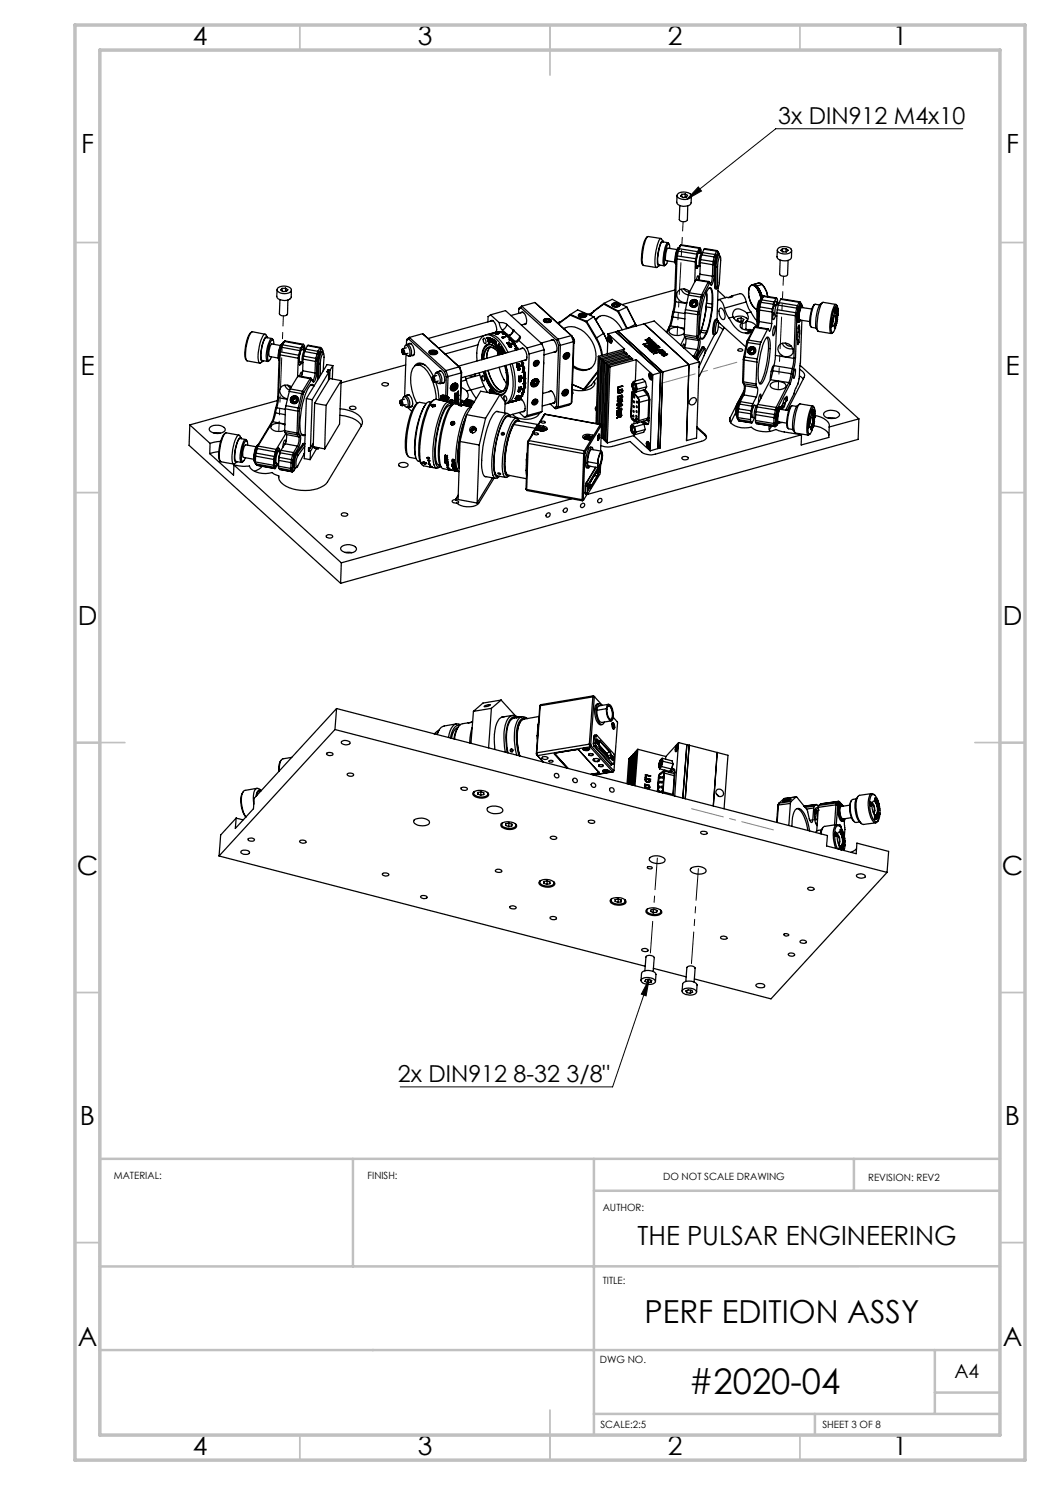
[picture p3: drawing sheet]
<svg xmlns="http://www.w3.org/2000/svg" width="210mm" height="297mm" viewBox="0 0 210 297" stroke-linecap="round" stroke-linejoin="round" font-family="sans-serif">
<defs><g id="words">
<text font-size="7.1" x="137.7" y="278.8">#2020-04</text>
<text font-size="6.3" x="128.9" y="264.6">PERF EDITION ASSY</text>
<g font-size="5.3">
<text x="38.5" y="8.9">4</text>
<text x="83.5" y="8.9">3</text>
<text x="133.6" y="8.9">2</text>
<text x="178.6" y="8.9">1</text>
<text x="16.2" y="30.7">F</text>
<text x="201.2" y="30.7">F</text>
<text x="16.1" y="74.9">E</text>
<text x="201.1" y="74.9">E</text>
<text x="15.5" y="124.9">D</text>
<text x="200.5" y="124.9">D</text>
<text x="15.4" y="174.9">C</text>
<text x="200.4" y="174.9">C</text>
<text x="16" y="224.9">B</text>
<text x="201" y="224.9">B</text>
<text x="127.5" y="249">THE PULSAR ENGINEERING</text>
<text x="15.5" y="269.2">A</text>
<text x="200.5" y="269.2">A</text>
<text x="38.5" y="290.9">4</text>
<text x="83.5" y="290.9">3</text>
<text x="133.6" y="290.9">2</text>
<text x="178.6" y="290.9">1</text>
</g>
<g font-size="4.7">
<text x="155.6" y="24.7">3x DIN912 M4x10</text>
<text x="79.6" y="216.3">2x DIN912 8-32 3/8&quot;</text>
</g>
<text font-size="3.9" x="190.9" y="275.5">A4</text>
<g font-size="2">
<text x="22.8" y="235.8">MATERIAL:</text>
<text x="73.5" y="235.8">FINISH:</text>
<text x="132.6" y="236">DO NOT SCALE DRAWING</text>
<text x="173.6" y="236.1">REVISION: REV2</text>
<text x="120.5" y="242.1">AUTHOR:</text>
<text x="120.5" y="256.7">TITLE:</text>
<text x="120" y="272.5">DWG NO.</text>
<text x="120.1" y="285.6">SCALE:2:5</text>
<text x="164.5" y="285.6">SHEET 3 OF 8</text>
</g>
</g></defs>
<path d="M139.7 37.4l.6 .8-2.9 1.7zM192.5 25.7h-37.3l-17.8 14.2M129.8 195.9l-7.3 21.5h-42.5M129.8 195.9l-.6 3.3-.9-.4z" fill="none" stroke="#000" stroke-width=".2"/>
<g fill="none" stroke="#c0c0c0" stroke-width=".35">
<path d="M60 5v5M110 5v10M160 5v5M15 48.5h5M200 48.5h5M15 98.5h5M200 98.5h5M15 148.5h10M195 148.5h10M15 198.5h5M200 198.5h5M15 248.5h5"/>
<path d="M200 248.5h5M60 287v5M110 282v10M160 287v5"/>
</g>
<path d="M70.6 231.8v21.5M118.8 231.8v55.2M118.8 238.2h81.2M170.8 231.8v6.4M200 231.8h-180v55.2M200 253.3h-180M20 270h180M187 270v12.8M187 278.5h13M118.8 282.8h81.2M163 282.8v4.2" fill="none" stroke="#c0c0c0" stroke-width=".5"/>
<path d="M15 5h190v287h-190zM20 10h180v277h-180z" fill="none" stroke="#c0c0c0" stroke-width=".7"/>
<path d="M132 76.7l15.4-4.2" fill="none" stroke="#808080" stroke-width=".2" stroke-dasharray="15.2 1.3 1.3 1.3" stroke-dashoffset="8"/>
<path d="M138.3 161.7l16.4 4.3" fill="none" stroke="#808080" stroke-width=".2" stroke-dasharray="15.2 1.3 1.3 1.3" stroke-dashoffset="8.7"/>
<path d="M139.7 37.4l.6 .8-2.9 1.7zM129.8 195.9l-.6 3.3-.9-.4z" fill="#000"/>
<g fill="none" stroke="#000" stroke-width=".25">
<path d="M135.4 39.1v1.4a1.8 1.8 0 0 0 2.7 .3l.2-1.6M135.5 38.8a2.1 2.1 0 0 1 2.8 .2v.3a1.91 1.91 0 0 1-2.9 0zM136.3 38.9v.4M137.1 38.8l.4 .3-.2 .3-.7 .1-.5-.3 .2-.3M137.1 38.8l-.8 .1M137.1 38.8l-.1 .7M55.4 57.9v1.4a.93 .93 0 0 0 1 .7 1.4 1.4 0 0 0 1.8-.6l.1-1.4M55.6 57.5a2.21 2.21 0 0 1 2.6 .2l.1 .3a1.4 1.4 0 0 1-1.8 .7 .97 .97 0 0 1-1-1zM56 59.9l-.1 2.9a1 1 0 0 0 1.6 0l.1-2.8M56.4 57.7v.5M57.1 57.6l.5 .4-.3 .3h-.7l-.4-.3 .2-.3M57.1 57.6l-.7 .1"/>
<path d="M57.1 57.6v.7M129.5 47.3l-.2 .2a8.1 8.1 0 0 0-.9 5.3l.2 .2M132.2 47.7l-2.6-.4a.82 .82 0 0 0-.5 .8 11 11 0 0 0-.5 4.8l.1 .2 2.6 .4M132.6 48.2l-.5-.5a7.5 7.5 0 0 0-1.1 4.4v.5a.75 .75 0 0 0 .3 .9l.5-.4M132.7 48.4l-.2-.2a6.4 6.4 0 0 0-1 4 .92 .92 0 0 0 .3 1l.1-.2M133.6 48.5l-1.1-.1a4.7 4.7 0 0 0-.9 3l.1 1.5 1.1 .3M133.8 48.8l-.2-.3a4.2 4.2 0 0 0-1 3.1v1l.2 .5 .1 .1 .2-.3M133.9 49.7v-.6l-.2-.3a5 5 0 0 0-.8 3.6l.2 .6 .2-.3 .2-.5M135 58l-10.6 2.9M135.2 51.6l.2 .2M135.2 51.6l-.3 8.6M135.3 51.2l-.1 .4"/>
<path d="M135.3 51.2h.2M135.4 49.9l-1.8-.3a3.2 3.2 0 0 0-.4 2.5l1.8 .3M135.4 51.8l3.7 .6M135.4 51.8l-.3 8.6M135.5 51.2l-.1 .6M135.5 51.2l3.7 .5M135.5 50.3l-.2 .9M135.6 49.9l-.1 .4M135.7 49.6a4.1 4.1 0 0 0-.6 3.2M135.7 50.2l-.2 1M135.7 50.2l3.6 .6M135.7 50.2l-.2 .1"/>
<path d="M135.8 49.5h-.1a4.7 4.7 0 0 0-.5 3.4M135.8 49.7l-.1 .5M135.8 49.7l3.7 .6M135.8 49.7l-.2 .2M135.9 49.2l-.3 .7M136 41.1l-.1 2.8a.99 .99 0 0 0 1.6 .1v-2.8M136.2 49.1l.1-.1 3.6 .6M136.2 49.1l-.4 .6M136.2 49.1l3.6 .6M136.2 49.1l-.3 .1M136.2 57.9l.1 .1a1.7 1.7 0 0 0 1.4 1M136.2 49l-.3 .2"/>
<path d="M136.8 57.8a1.05 1.05 0 0 0 1.1 .6M137.7 59l2.5 .4M137.7 59l-.6 2.9M137.8 58.6l-.1 .4M137.8 58.6l2.5 .3M137.9 58.3a1.37 1.37 0 0 0-1.7-.5 1.37 1.37 0 0 0-.7 1.7 1.77 1.77 0 0 0 1.9 1M139.1 52.4l-.1 4M139.1 56l.1-.1 2.5 .4M139.1 56l2.5 .4M139.1 56l-1.3 2.6M139.2 51.7l-.1 .7M139.3 53.1l.6 .1"/>
<path d="M139.3 55.9l.3-.8 .1 .9M139.3 50.8l-.1 .9M139.5 50.3l-.2 .5M139.7 50.6l.6 .1M139.8 50.1h.1M139.8 50.1l.2 .6M139.8 49.7l.2-.1 .2 .2v.9M139.8 49.7l-.3 .6M139.9 50.6l-.1-.1a3.9 3.9 0 0 0-.5 2.7l.2-.1M140 54.9l-.2 1.1M140 54.9l2.5 .3M140.1 52.5l2.5 .4"/>
<path d="M140.1 52.5l-.1 2.4M140.1 50.7v-.5l-.3-.1a5.3 5.3 0 0 0-.5 3.6l.2-.1 .1-.4-.3 .5M140.1 51.9v.6M140.1 51.9l2.5 .4M140.2 59.4l-.6 2.9M140.2 59.4l.3 .1M140.3 50.7a3.3 3.3 0 0 0-.4 2.5h.2M140.3 58.9l-.1 .5M140.3 50.7h.1M140.3 58.9l.3 .3M140.3 51l2.5 .4M140.3 51l-.2 .9"/>
<path d="M140.5 50.5l-.2 .5M140.5 59.5l-.6 2.9M140.5 50.5l2.5 .4M140.6 59.2l-.1 .3M140.8 49.8l.1-.1 2.5 .4M140.8 49.8l2.5 .4M140.8 49.8l-.3 .7M141.3 58.5a19.4 19.4 0 0 1-1.4 8.3M141.6 56.4l.2-.1 .2 .3M141.6 56.4l-1.3 2.5M141.6 56.4l.3 .3M141.8 57.6h.1a1.15 1.15 0 0 1 .5 1.2v2"/>
<path d="M141.9 56.7l-1.3 2.5M142 56.6l-.1 .1M142.5 55.2l-.1 .9-.3 .7M142.6 52.9l-.1 2.3M142.6 52.3v.6M142.6 52.3l.3 .1M142.8 55.2l-.1 1-.3 .8h-.2l-.2-.4M142.8 55.2h-.3M142.8 51.4l-.2 .9M142.8 51.4l.3 .1M142.9 52.8l-.3 .1M142.9 52.8l-.1 2.4"/>
<path d="M142.9 52.4v.4M142.9 57.3l.1 .4 .3 .1M142.9 53.4v3.9M142.9 53.4h.3M142.9 57.3l.3 .1M143 50.9l-.2 .5M143 50.9l.2 .2M143.1 51.5l-.2 .9M143.2 57.4l.1 .3 .3-.2-.1 6.4M143.2 53.4v4M143.2 51.1l-.1 .4M143.3 50.2l-.3 .7"/>
<path d="M143.3 50.2l.3 .3M143.5 50.2h-.2M143.5 50.2l.2 .2M143.5 53.3l.2-1.2a.72 .72 0 0 1 .4-.8l-.2 5.5-.3 .8-.1-.3M143.5 53.3l-.3 .1M143.5 53.3v4M143.5 57.3l-.3 .1M143.6 50.5l-.4 .6M143.6 58.1l1.5 1.4M143.7 50.4l.2 .5-.4 .1-.2 .5-.4 1.9M143.7 50.4l-.1 .1M144.1 51.3l-.2-.3-.3 .2-.2 .8-.2 1.4"/>
<path d="M145.6 59.5l.9-.3a1.14 1.14 0 0 1-1.2 .3l-1.6 .4M146.3 59.2l1.7-.5a1.65 1.65 0 0 1 1.3 1.7M149.7 58.7l.3 1.3 .3 .8M149.7 58.7a1.27 1.27 0 0 1 .9-1.7 3.5 3.5 0 0 1 1.6 2.9M150.6 57l.3-.1a3.4 3.4 0 0 1 1.5 2.5l-.6-1.6-.5-.6M150.6 57l.3-.1 .4 .3M150.6 56.9l-.3 .1M151.1 57.3a4.6 4.6 0 0 1 1.1 2.6M151.1 57.3l-.5-.3a1.27 1.27 0 0 0-.9 1.7M151.3 57.2l-.2 .1M151.7 56.7l.3-.1a3.6 3.6 0 0 1 1.6 2.7 3.6 3.6 0 0 0-1.6-2.7zM151.7 56.6l-1.1 .3"/>
<path d="M152.1 59.9a2.39 2.39 0 0 0-.7 2.2M152.2 59.9h.1M152.2 59.9a3.1 3.1 0 0 0-.6 2.4M152.3 60l-.1 .5M152.3 60l2.5 .4M152.3 60l-.2 .1M152.4 56.9l-1.1 .3M152.4 59.5l-.3 .6M152.7 59.3l.1-.1 2.5 .4M152.7 59.3l-.4 .7M152.7 59.3l2.5 .4M152.7 59.3l-.3 .2"/>
<path d="M152.8 59.2l-.4 .3M155.2 59.7l.1-.1 .2 .3v.9M155.2 59.7l-.4 .7M155.5 50l-.1 1.4a1.78 1.78 0 0 0 2.4 .6l.5-.4v-1.5M155.7 49.6a2.22 2.22 0 0 1 2.5 .2l.1 .3a1.33 1.33 0 0 1-1.7 .7 .92 .92 0 0 1-1.1-1zM156 52l-.1 2.8a.96 .96 0 0 0 1.6 .1l.1-2.8M156.1 59.9l.1-.1 3.7 .6M156.1 59.9l3.7 .6M156.1 59.9l-.3 .6M156.5 49.7l-.3 .4 .4 .3h.7l.3-.3-.4-.4M156.5 49.7h.7M156.5 49.7v.6"/>
<path d="M157.2 49.7v.7M50.3 66.4a4.8 4.8 0 0 0-1.3 3.4v1.6l.3 .6M53 66.8l-2.6-.4a7.7 7.7 0 0 0-1.3 5.2l.3 .6 2.6 .4M53.5 67.4l-.4-.6a.79 .79 0 0 0-.7 .8 7 7 0 0 0-.5 5l.7-.4M53.5 67.6l-.2-.3a5.5 5.5 0 0 0-1.2 4 .84 .84 0 0 0 .4 1l.2-.2M54.4 67.7l-1.1-.2a2.29 2.29 0 0 0-.9 1.9l-.2 1.7v.7l.3 .3 1 .2M54.6 68l-.3-.3a6 6 0 0 0-.9 4.5l.2 .1 .3-.2M54.8 68.9l-.1-.7-.2-.3a4.6 4.6 0 0 0-1 3.6l.3 .6 .3-.2 .2-.5M55.6 79.4l-.5 2.2M55.6 79.4l.1 .1M55.7 79.5l-.3 2.1M55.7 79.5l1.8 .4"/>
<path d="M55.8 70.8l.2 .2M55.8 70.8l-.2 8.6M55.9 70.4l-.1 .4M56 71l3.7 .6M56 71l-.3 8.5M56.1 69.1l-1.7-.3a2.87 2.87 0 0 0-.5 2.5l1.7 .3M56.1 70.4l-.1 .6M56.1 70.4l3.6 .6M56.1 70.4h-.2M56.1 69.5h.2M56.1 69.5l-.2 .9M56.2 69.1l-.1 .4"/>
<path d="M56.3 69.5l-.2 .9M56.3 69.5l3.7 .6M56.5 68.8a3.7 3.7 0 0 0-.8 3l.1 .2a3.7 3.7 0 0 1 .6-3.2M56.5 69l-.2 .5M56.5 69l3.6 .6M56.5 69l-.3 .1M56.7 68.5l-.5 .6M56.9 68.3l.1-.1 3.7 .7M56.9 68.3l-.4 .7M56.9 68.3l3.6 .7M56.9 68.3l-.2 .2M56.9 77l.4 .6 .6 .5"/>
<path d="M57 68.2l-.3 .3M57.5 77l.6 .6M57.9 78.3l2.4 .4M57.9 78.3l-.7 2.8M58 77.8l-.1 .5M58 77.8l2.5 .4M58.3 77.4a1.32 1.32 0 0 0-1.7-.2 1.32 1.32 0 0 0-.5 1.5 1.7 1.7 0 0 0 1.4 1.1M58.6 79.5l-.3 .5M58.6 79.5l.1 .1M58.7 79.6l-.2 .4M58.7 79.6l.1 .2M58.8 79.8l-.2 .4"/>
<path d="M59.1 79.6l.2 .3M59.1 79.6h-.4M59.2 79.4l-.6 .1M59.2 79.4l.2 .5M59.2 79.4l-.1 .2M59.2 79.8h-.4M59.3 79.9l-.2 .5M59.4 79.9h-.1M59.4 79.9l-.2 .5M59.5 79.5a.83 .83 0 0 0-1.1-.2 .83 .83 0 0 0-.2 1.1M59.5 75.3l.2-.1 2.5 .4M59.5 75.3l2.5 .4"/>
<path d="M59.5 75.3l-1.5 2.5M59.7 71.6l-.2 3.7M59.7 71v.6M59.9 72.4l.6 .1M60 70.1l-.3 .9M60.1 69.6l-.1 .5M60.3 72.5l-.4 .5M60.3 69.9l.7 .1M60.3 78.7l-.6 2.9M60.3 78.7l.3 .1M60.4 74.9l-.1-.5-.4 .8M60.5 78.2l-.2 .5"/>
<path d="M60.5 78.2l.2 .3M60.5 69.4l.2 .6M60.5 74.2l-.2 1.1M60.5 69l.2-.1 .2 .3v.8M60.5 69.4h.1M60.5 74.2l2.5 .4M60.5 69l-.4 .6M60.6 70l-.1-.2a3.4 3.4 0 0 0-.6 2.7l.2-.1M60.6 72.5h.1M60.6 71.8l2.5 .5M60.6 71.8l-.1 2.4M60.6 78.8l-.7 2.9"/>
<path d="M60.7 71.2l-.1 .6M60.7 71.2l2.5 .5M60.7 78.5l-.1 .3M60.8 70l-.1-.6h-.2a4.6 4.6 0 0 0-.6 3.6l.2-.1 .3-.4M60.9 70.3l2.5 .5M60.9 70.3l-.2 .9M61 70a2.6 2.6 0 0 0-.4 2.5M61.1 69.8l-.2 .5M61.1 69.8l2.5 .5M61.3 79.7l-.4 12 1.1 .2M61.3 79.7l1.1 .2M61.5 69.1l.1-.1 2.5 .5"/>
<path d="M61.5 69.1l2.5 .5M61.5 69.1l-.4 .7M62 75.7l-1.5 2.5M62 75.7l.3 .3M62.1 77l.3-.1 .2 .2M62.1 77l.7 .1M62.2 75.7h-.2M62.2 75.7l.2 .2M62.2 75.7l.3 .4M62.3 76l-1.6 2.5M62.4 75.9l-.1 .1M62.4 75.9l.3 .5"/>
<path d="M62.4 79.9l-.3 9.7M62.5 76.1l.2 .3M62.8 77.1l-.3-.2a3 3 0 0 0-1.5 2.2 16.9 16.9 0 0 0-.9 7.4l.3 .6 .6-.1M63 74.6a1.49 1.49 0 0 1-.5 1.5M63.1 72.3l-.1 2.3M63.2 71.7l-.1 .6M63.2 71.7l.3 .1M63.3 74.5a1.82 1.82 0 0 1-.6 1.9M63.3 74.5l-.3 .1M63.4 72.2l-.1 2.3M63.4 70.8l-.2 .9M63.4 70.8l.3 .1"/>
<path d="M63.4 72.2l-.3 .1M63.5 71.8l-.1 .4M63.5 72.7v3.4M63.5 72.7l.2 .1M63.6 70.3l-.2 .5M63.6 70.3l.2 .2M63.7 70.9l-.2 .9M63.7 72.8v2.8M63.8 70.5l-.1 .4M64 69.6l.1-.1 .2 .3M64 69.6l-.4 .7M64 69.6l.2 .3"/>
<path d="M64.1 72.7l.2-1.6 .4-.4 .1 .7-.2 2.8M64.1 72.7l-.4 .1M64.1 72.7v2.4M64.2 69.9l-.4 .6M64.3 69.8l-.1 .1M64.3 69.8l.2 .3M64.5 70.4h-.4l-.2 .5-.4 1.8M64.5 70.1l.1 .3M64.6 70.4h-.1a2.18 2.18 0 0 0-.7 1.9l-.1 .5M64.6 70.4l.1 .3M65.6 74h.4M65.6 74l-.2 .4h.4"/>
<path d="M65.6 74v.4M65.8 74.4l-3.4 5.5M65.8 74.4l-.1 1.7M65.9 75.7l-3 4.9M65.9 75.7l2.3 .4M66 74l-.1 1.7M66.6 73.1l-1.2-.2-4.1 6.8M66.6 73.1l-.6 .9M66.6 73.1l-.1 2.7M68.2 76.1l-3 5M68.2 76.1l-.3 8.7-3 5M76.4 76.8l.5-.3 .7 .2 .1 .1a.71 .71 0 0 1-.7 .4 .71 .71 0 0 1-.6-.4z"/>
<path d="M80.4 70l.1-.2a.68 .68 0 0 1 .3 1.1l-.2-.1M80.4 70.3l.1 .4M80.4 69.9a.56 .56 0 0 1 .2 .9l-.2-.3zM80.4 70h.2l.2 .4v.3h-.3M80.4 70v.3M80.4 70l.1 .1M80.5 79.9l.1-.3 .3-.3a1.58 1.58 0 0 1 .5 2.1l-.4-.1-.1-.3M80.5 70.1l.1 .5M80.5 70.1h.1M80.6 70.6l-.1 .1M80.6 70.6h.2M80.7 79.4l.4-.2a1.8 1.8 0 0 1 .7 2.2l-.5 .1"/>
<path d="M80.7 70.3h-.3M80.8 70.6h-.2M80.9 69.7v-.4l.3-.2a1.56 1.56 0 0 1 .6 2.1l-.4-.2-.2-.2M80.9 79.8l-.7 .2M81.1 73l-12.9 3.6M81.2 70.8l-.3 8.4M81.3 69.6l-.8 .2M81.3 68.9h.2a1.8 1.8 0 0 1 .7 2.2l-.5 .1M81.3 79.1l.2-.2a1.3 1.3 0 0 1 1 1.5 .88 .88 0 0 1-.3 1h-.2M81.3 68.9l-.2 .2M81.3 68.1v.9M81.6 79h.3"/>
<path d="M81.6 70.7l-.8 .2M81.7 68.8l.1-.1a1.3 1.3 0 0 1 1.1 1.4 .88 .88 0 0 1-.3 1.1l-.3-.1M81.7 79l-.7 .2M81.7 67.8l-.4 .3M81.7 67.8l7.2 6.5M81.9 67.5l-.2 .3M81.9 67.5l7.3 6.6M81.9 67.5l-.6 .6M82 68.8h.2M82.1 68.7l-.7 .2M82.7 71l-.7 .2M82.8 70.9l-.2 .1"/>
<path d="M82.9 73.2a1.41 1.41 0 0 1 2.3 0l.9 1.1 .6 1M83.7 72.9a1.19 1.19 0 0 1 1.4 .2M84.2 72.8l-.9 .2M84.5 66.7l-2.6 .8M84.5 66.7l7.3 6.7M84.5 66.7l7.5 6.8M85.9 70.2l.6-.2a.83 .83 0 0 1 1 .6 1.04 1.04 0 0 1-1.7-.3zM86 70.2l.8-.1 .5 .3a.77 .77 0 0 1-.7 .5 .77 .77 0 0 1-.7-.5zM86 70.5l.4 .2M86 70.5l.2 .1M86.1 70.2l-.1 .1M86.2 70.6l.2 .1"/>
<path d="M86.4 70.2h.5M86.4 70.2l-.4 .3M86.4 70.7h.5M86.4 70.2v.1M86.4 70.3l-.2 .3M86.4 70.3v.4M86.4 70.3l.5 .1M86.4 75.5l.1-.2a.68 .68 0 0 1 .3 1.1l-.2-.1M86.4 75.8l.2 .4M86.4 75.8h.2M86.5 75.5a.46 .46 0 0 1 .3 .3 .46 .46 0 0 1-.2 .5l-.1-.3zM86.5 75.5l.2 .1 .1 .3v.3h-.2"/>
<path d="M86.5 75.5l-.1 .3M86.5 75.5l.1 .1M86.6 75.8l.1 .3M86.6 75.6h.1M86.6 75.6v.2M86.7 76.1l-.1 .1M86.7 76.1h.1M86.8 75.8h-.2M86.8 76.1h-.1M86.9 70.4l.2 .2M86.9 70.4v.3M86.9 70.2l.3 .3"/>
<path d="M86.9 70.2v.2M87 75.2v-.4l.3-.2a1.56 1.56 0 0 1 .5 2.1h-.2l-.3-.4M87.1 70.6l-.2 .1M87.1 74.6l.3-.2a1.53 1.53 0 0 1 .8 2.3h-.5M87.1 76.3l.5 1.9 .2 1.8M87.2 70.5l-.3 .2M87.2 70.5l-.1 .1M87.2 79.8a9.7 9.7 0 0 0-2.4-6.2 1.36 1.36 0 0 0-2.3 .1 8.7 8.7 0 0 0 .9 7M87.2 70.3h.1M87.3 75.1l-.7 .2M87.7 76.2l-.8 .2M87.7 74.3l.2-.1a1.31 1.31 0 0 1 1 1.4 .71 .71 0 0 1-.5 1.1v-.1"/>
<path d="M88 74.3h.3M88.1 74.2l-.6 .2M88.2 79.2h.1M88.3 79.1v.1M88.3 79.1l-.2 .9M88.3 79.1l-.3 .9 .3-.8M88.4 79.1h-.1M88.4 79.1l-.3 .9 .3-.9M88.4 79.1h.1M88.5 79.1l-.3 1M88.5 79.1h.1M88.7 79.1l-.4 1"/>
<path d="M88.7 79.1h.1M88.7 79.1l-.3 1M88.8 76.5l-.7 .2M88.8 79.1l-.3 1M88.9 79.1h.1M88.9 79.1l-.3 1zM88.9 76.4l-.2 .1M88.9 74.3l.4 1M89 79.1l-.3 1M89 79.2l-.3 1M89 79.1v.1M89.1 79.2h.1"/>
<path d="M89.1 79.2l-.3 1M89.1 79.2h-.1M89.2 79.2l-.3 1zM89.2 74.1l-.3 .2M89.2 74.1l.4 1.2M89.2 79.2l.1 .1-.3 .9M89.2 79.2l-.3 1M89.3 75.3l-.2 3.9M89.3 79.3h.1M89.4 79.3h.1M89.4 79.3l-.3 1M89.5 79.3l-.3 1"/>
<path d="M89.5 79.4h.1M89.5 79.4l-.2 .9M89.6 79.4h.1M89.6 79.4l-.2 .9M89.6 75.3h-.3M89.6 75.3l-.1 4.1M89.6 79.5h.1M89.6 79.5l.1 .1M89.6 79.5l-.1 .8 .2-.7M89.6 79.6h.1M89.7 79.6h.1M90.3 77a.66 .66 0 0 1 1.1-.1 .66 .66 0 0 1-.3 1 .56 .56 0 0 1-.6 .1 .56 .56 0 0 1-.4-.4z"/>
<path d="M90.5 77.5l.1 .3M90.5 77.5h.1M90.5 77.1a.49 .49 0 0 1 .7-.2 .49 .49 0 0 1 0 .8 .49 .49 0 0 1-.7 .2 .49 .49 0 0 1 0-.8zM90.6 76.8a.66 .66 0 0 1 .9 .1 .66 .66 0 0 1-.1 .9 .68 .68 0 0 1-1.1 .3 .68 .68 0 0 1 0-1.1zM90.6 77.5l-.1 .1M90.7 77.1l-.2 .4M90.8 77.5l.3 .2M90.8 77.5h-.2M90.9 77.3l-.3 .2M90.9 77.3l.1-.2 .3 .2M90.9 77.3l-.1 .2M90.9 77v.3"/>
<path d="M91 76.7a.58 .58 0 0 1 .5 .4 .58 .58 0 0 1-.2 .6 .61 .61 0 0 1-.7 .4 .61 .61 0 0 1-.5-.5M91.1 77l.2 .3M91.1 77l-.4 .1M91.1 77.7l-.5 .1M91.2 79.2h.1M91.2 79.2v.2l-.3 .1v.2l.8-.2v-.2l-.3 .1M91.3 79.8h.1M91.3 79.8l-.2 .2M91.3 79.8h.2l-.1 .2-.3 .1v-.1M91.3 77.3l-.2 .4M91.4 79.4h.1M91.4 79.1h.1"/>
<path d="M91.4 79.1v.3M91.5 78.7h.1M91.5 78.7v.2l-.6 .2v.2l.3-.1M91.5 78.7l-.6 .2v-.2l.6-.2v-.2l.2-.1v.9M91.6 79.7v.2M91.6 79.9a.48 .48 0 0 1-.7 .4M91.6 79.9h.1M91.7 79.1h.1M91.7 79.1h-.3M91.8 73.4l-2.6 .7M91.8 73.4l.5 1.2M91.8 73.4l.2 .1"/>
<path d="M92 73.5l.3 1M92.2 77.5l1.1 .7M92.3 74.6l-2.7 .7M92.3 74.6l-.3 6.3M92.3 74.5v.1M92.3 74.5l-.2 6.5M93.1 75.3l.2 .7M93.2 79.9l1.1 .1 .6 .4M93.2 79.9v.3M93.3 76l.3 1.1 .6 .9M93.3 76l-1 .3M93.3 78.2a1.19 1.19 0 0 1-.1 1.7"/>
<path d="M94.2 78l1.1 1.7M94.2 78l-.9 .2M95 74.8l.1 .2-.3 .2-.5 .1-.4-.2M95.6 69l-6.6 1.8M95.8 74.6l.6 1.8 1.1 2.1M96 75l-2.8 .8M96.4 75.1a.69 .69 0 0 1 .4 1.1l-.4-.6zM96.7 74.3a7.4 7.4 0 0 0 2.7 4.5M96.7 67.7a.66 .66 0 0 1 .3 1l-.3-.4zM96.7 74.3a7.1 7.1 0 0 0 2.7 4.4 1.31 1.31 0 0 0 2-1.2 6.2 6.2 0 0 0 .1-2.9l-.3-.1M96.8 67.1l-9.1 2.5M96.8 77.3l-2.6 .7"/>
<path d="M96.9 74.3a6.5 6.5 0 0 0 2.7 4.1 1.15 1.15 0 0 0 1.5-1 6.1 6.1 0 0 0 .1-2.9M97 74.2a6.2 6.2 0 0 0 2.7 4.1 1.11 1.11 0 0 0 1.4-.8M97.1 67a2.51 2.51 0 0 1 3.1 1.2l.9 1.4 .5 .9M97.3 67.5l.3 .1zM97.3 67.6h.1M97.5 67.6h.1M97.5 67.6l.1 .8M97.6 70.2l-.3 1.4M97.6 68.3v.1M97.8 68.8l-.8 .6M97.9 67.9v.4M97.9 67.9l.2 .1"/>
<path d="M97.9 78.1l.2-.1 .1 .4M97.9 78.1v.3M97.9 78.4l.1 .2M97.9 68.3h.1M97.9 78.1h.1M97.9 78.4h.1M97.9 78v.1M98 78.1v.5M98 78.1l.1 .1M98 78.1h.1M98.1 67.9h.1M98.1 68h.1"/>
<path d="M98.1 67.9l-.1-.3 .1 .8M98.1 67.9l-.2-.1-.1-.3 .1 .8M98.1 68v.4M98.1 78.2l.1 .2M98.1 78.2h.1M98.1 64.2l.1-.1a1.39 1.39 0 0 1 1.1 1.4l-.1 1M98.1 63l-.5 .3v1.1M98.1 63l1.7 1.5M98.1 63l3-.9 7.3 6.7M98.1 68.4h.1M98.1 69.5a2.39 2.39 0 0 0-.8 2.2M98.2 78.4h.1"/>
<path d="M98.2 68l.1 .4M98.2 68l.2 .4M98.2 68h.1M98.3 78.3l-.1 .3v-.3l.3 .4M98.3 67.8l-.1 .2M98.3 67.8l.1-.1a.54 .54 0 0 1 .1 .8M98.3 67.8h.1M98.3 78.6h.1M98.3 78.4v.2M98.3 78.4h.1M98.3 68.4l.2 .1M98.3 68.4h.1"/>
<path d="M98.3 78.4l.1 .1M98.4 68.4l.1 .1M98.4 67.8h.1M98.4 78.5v.1M98.4 78.5h.1M98.4 64.2h.3M98.4 67.8l.2 .4M98.4 67.8h-.1a.42 .42 0 0 0 .3 .6v-.2M98.4 78.6v.1M98.4 78.6h.1M98.5 64.1l-12.8 3.6M98.5 68.5l.1 .1"/>
<path d="M98.5 68.5h.1M98.6 78.7h.1M98.6 68.2v.2M98.6 68.2h.1M98.8 68.7h.1M98.8 66.6h.1M98.8 68h.1M98.8 68.4v.3M98.8 68.4l.1 .1M98.8 68l.1 .1M98.8 68.4h.1M98.9 68.1l.1 .1"/>
<path d="M98.9 68.1h.1M98.9 68.5h.1M98.9 68.5l.2 .4M99 68.5l.1-.2-.3-.4v.8M99 68.2v.1M99 68.2h.1M99 69.8a1.18 1.18 0 0 0-2 .7l-.2 1.3M99 68.5l.1 .4M99 68.5h.1M99 68.4h.1M99 68.3v.1M99 68.3h.1"/>
<path d="M99 66.7h.2h-.1M99 66.7h.1M99.1 68.9h.1M99.1 66.7h.1M99.1 66.5l-1.3 .3M99.2 69h.1M99.2 66.7h-.1M99.2 68.3v.7l.2 .3-.2-.3zM99.3 66.3l-.3 .2M99.3 66.8h.1M99.3 66.7v.1M99.3 66.6h.2"/>
<path d="M99.3 66.6h.1M99.4 66.4h.1M99.4 66.5h.1M99.4 66.8h.1M99.4 66.6l-.2 .1M99.4 66.7l-.1 .1M99.4 66.7h.1M99.4 66.6v.1M99.4 66.6h.1M99.5 66.4h.1M99.5 66.6l-.5 .1M99.5 69.3h.1"/>
<path d="M99.5 66.6h-.1M99.5 69.3l.2-.5 .1 .9M99.5 69.3v.1M99.5 70.3v.7M99.6 66.7l-.2 .1M99.6 66.7v.1M99.6 66.4h.1M99.6 66.7l-.3 .1M99.6 69.2h.1M99.6 66.4l-1.6 .4M99.6 69.2l-.1 .2v-.1M99.6 69.2l.2 .3"/>
<path d="M99.6 66.4h-.2M99.7 66.7h-.4M99.7 66.7h.1M99.7 66.7h-.1M99.7 66.4h.1M99.7 78.8l.9 .1M99.7 66.4h-.3M99.7 66.6l.7-.2zM99.7 66.6l-.1 .1M99.7 66.6l-.3 .1M99.7 66.6v.1M99.7 77.9v-.1a8.8 8.8 0 0 1-2.1-3.7 6 6 0 0 0 2.6 4l.4 .1"/>
<path d="M99.7 69l-.1 .2 .2 .2M99.7 69h.1M99.8 69.4h.1M99.8 69.5h.1M99.8 69.5v.2M99.8 69v.4M99.8 66.4h-.3M99.8 66.4h.2zM99.8 69.7h.1M99.8 66.4h.1M99.8 66.4l-.4 .1M99.8 73.4l.6 1.8 .9 1.5"/>
<path d="M99.8 64.5l.2 .9 .4 .6M99.8 64.5a1.89 1.89 0 0 1 1.6 .4M99.9 69.8l.2-.5 .2 .4-.1 .1M99.9 66.4l-.5 .1M99.9 69.8h.1M99.9 69.8l.1 .3M99.9 66.4h.1M99.9 70.9a2.25 2.25 0 0 0-2.3-1.5 2.75 2.75 0 0 0-1 2.5M100 78.9l-2.9 4.7M100 78.9l1 1.5-.1 2.2M100 78.9l-3.9-.7-2.8 4.7M100 70.1l.2 .1"/>
<path d="M100 66.4h-.3M100 66.4h.2M100 69.7v.2l.2 .2M100 69.7h.1M100 70.1h.1M100 66.4h.1M100.1 69.8l.1 .1M100.1 69.7l.1 .1M100.1 69.4h.1M100.1 69.8h.1M100.1 69.4l.1 .1M100.1 69.4v.4"/>
<path d="M100.2 66.4h.1M100.2 66.4h-.3M100.2 69.5l.1 .2M100.2 69.5h.1M100.2 70.2h.1M100.2 70.9a2.97 2.97 0 0 0-2.4-1.9 1.53 1.53 0 0 0-1.2 1.3l-.2 1.6M100.2 69.9h.1M100.2 69.8v.4M100.2 69.8h.1M100.2 70.1h.1M100.2 69.9v.2M100.3 70.9l-.1-.1a3.1 3.1 0 0 0-2.5-2 2.52 2.52 0 0 0-1.4 2.7v.4"/>
<path d="M100.3 66.4h-.4M100.3 66.4h-.3h.4M100.3 69.7l-.1 .1M100.3 69.7h.1M100.3 66.4h.1M100.3 70.4l.1 .3M100.3 70.4h.1M100.3 70.3l.3 .4M100.3 70.3h.1M100.3 70.3v.1M100.4 70.7l.1 .1M100.4 66.4h.1"/>
<path d="M100.4 66.5h.2zM100.4 70.7h.1M100.4 70.1l.2 .1 .1 .3M100.4 70.1l.1 .2M100.4 67.5h.4M100.4 70.1h.1M100.4 66l1.3 1.1M100.5 70.3v.2M100.5 70.3h.1M100.5 67.5v.1M100.5 67.5h.1M100.5 67.4v.1"/>
<path d="M100.5 70l-.1 .1M100.5 66.4l-.2 .1h.3M100.5 70.1l.1 .1M100.5 66.4v.1M100.5 70.5l.1 .2M100.5 67.3l.4 .1M100.5 67.3l-.1 .2M100.5 70.7h.1M100.5 70.5h.1M100.5 67.4l-.1 .1M100.5 67.4h.4M100.5 67.3v.1"/>
<path d="M100.5 78.9h.1M100.6 66.8h.1M100.6 70.7h.1M100.6 67.5l-.1 .1M100.6 70.2l-.1-.1 .1 .6M100.6 70.2l.1 .3M100.6 70.2h.1M100.6 66.5h.2M100.6 66.5h.1M100.7 66.7h.1M100.7 70.5h.1M100.7 67.5h.1"/>
<path d="M100.7 67.5l-.2 .1M100.7 67.5h-.1M100.8 66.5l-.3 .1h.4M100.8 66.5v.1M100.8 67.4v.1M100.8 67.4h-.3M100.8 67.4h.1M100.8 67.5h-.1M100.8 67.4l-.1 .1M100.9 67.4l-.1 .1M100.9 79.1a.7 .7 0 0 1 .3 1.1l-.4-.6zM100.9 66.6l.1 .1"/>
<path d="M100.9 67.4h.1M100.9 66.6l-.2 .1M100.9 66.6h.1M100.9 66.8h.1M100.9 66.8h.3M101 67.3h.1M101 66.7l-.4 .1M101 66.7h.1M101 66.9h.1M101.1 66.9h.3M101.1 66.7l-.5 .1M101.1 73.1l.3 1.2-.2-.1-.3-1.1"/>
<path d="M101.1 66.7l-.2 .1M101.1 66.7v.1M101.2 70.6a6.1 6.1 0 0 0-3.5-3.6 2.13 2.13 0 0 0-2.1 2l-.2 1.6v1.6M101.2 73.1a6.8 6.8 0 0 1-.2 5.5l-.3 .3-.7 .1M101.2 67h.1M101.2 66.8h.1M101.2 74.5h.1M101.2 66.8l-.2 .1M101.3 66.9h.1M101.4 64.9a1.29 1.29 0 0 1-1 1.1M101.4 64.9l1.2 1.1M101.4 68.6l.1 .2"/>
<path d="M101.4 67h.1M101.4 66.9l-.2 .1M101.4 66.9v.1M101.4 68.6h.1M101.4 68.6l.1 .1M101.4 67h-.2M101.5 68.5v.1M101.5 68.5h.1M101.5 68.7v.1M101.5 74.3v.2M101.5 68.5l-.1 .1M101.5 68.6v.1"/>
<path d="M101.5 74.5h.1M101.5 74.5h-.3M101.5 67l-.2 .1h.2M101.5 67.1h.1M101.5 68.7h.1M101.5 68.8h.1M101.5 67v.1M101.6 67.3h.1M101.6 68.6l.1 .1M101.6 67.2h.1M101.6 67.1l-.6 .2M101.6 68.6h.1"/>
<path d="M101.6 67.1v.1M101.7 67.2l.1 .1M101.7 68.7l-.1 .1M101.7 68.6h.1M101.7 68.6l.1 .1M101.7 68.7h.1M101.7 68.8l.1 .2M101.7 69h.1M101.7 68.6v.1M101.7 68.7l-.2 .1M101.7 67.1h.1M101.7 67.1v.1"/>
<path d="M101.7 68.5h.1M101.7 68.5l.1 .1M101.7 67.2h.1M101.7 68.8l.4 .1M101.7 68.8v.1M101.7 67.2l1.3 1.1M101.8 68.5h.1M101.8 68.5l.1 .1M101.8 67.3h.1M101.8 67.3h-.2M101.8 69l-.1 .1M101.8 67.3l.1 .1"/>
<path d="M101.8 67.6h.1M101.8 67.6l.4 .1M101.8 69l.1 .1M101.8 69h-.1M101.8 69h.1M101.8 68.6v.1M101.8 68.6h.1M101.8 69.3l.4 .1M101.9 68.5v.1M101.9 69.2v.2M101.9 69.4h.1M101.9 69.3l.1 .1"/>
<path d="M101.9 69.2h.1M101.9 68.6h.1M101.9 67.4h.1M101.9 69v.1M101.9 69.3v.1M101.9 67.4l-.2 .1M101.9 67.4l.1 .1M101.9 68.6l-.1 .1M101.9 69.2v.1M102 69.4h.1M102 69.1l.3 .1M102 69.1l-.2 .2"/>
<path d="M102 69.1h.1M102 72.8a10.3 10.3 0 0 1-.1 7.2l-.8 .7M102 67.5l.1 .1M102 67.5l-.2 .1M102.1 68.9l-.3 .1M102.1 68.9v.1M102.1 67.7h.1M102.1 69h-.2M102.1 68.9h.1M102.2 67.7h-.3h.3M102.2 67.7l.1 .1M102.2 68h.2z"/>
<path d="M102.2 69.4h-.1M102.2 67.7h-.1M102.2 69.3h.1M102.2 69.3l-.1 .1M102.3 67.8l-.5 .2M102.3 69.2h-.4M102.3 69.2l-.1 .1M102.3 69.2h-.1M102.3 67.8v.1M102.3 67.8h.1M102.3 67.8l.1 .2M102.3 68.2h.1"/>
<path d="M102.3 68.2h.3v.1M102.3 69.2l-.1 .2M102.3 69.2h.1M102.4 68h.1M102.4 68l.1 .1M102.4 72.7a11.5 11.5 0 0 1 .3 6.7l-.7 .9-.4 .3M102.5 68.1v.1M102.5 68.1l-.2 .1M102.6 68.3l.1 .1M102.6 66a1.28 1.28 0 0 1-.9 1.1M102.6 68.3l-.2 .1M102.6 66h.1"/>
<path d="M102.7 68.3l-.3 .1M102.7 68.3l.1 .2M102.7 66h.1M102.7 66a1.4 1.4 0 0 1-1 1.2M102.7 66a1.26 1.26 0 0 1-1 1.1M102.7 66l1.2 1.2M102.8 68.5h-.2M102.8 68.5l.1 .1M102.8 68.5h.1M102.9 68.6l-.7 .3M102.9 69.1l.2-.1zM102.9 68.7h.1"/>
<path d="M102.9 68.7l-.7 .2M102.9 68.6v.1M103 68.8l-.1-.1-.7 .2M103 68.8l-.2 .1h.2M103 68.9h.1M103 68.8v.1M103 68.9l.1 .1M103 69.3h.1M103 69.7l.4-.1zM103 79.7h.1M103 79.7l.2 .1M103.1 69.1h.1"/>
<path d="M103.1 79.7v.1M103.1 79.7h.1M103.1 69h.1M103.1 69.1l.1 .1M103.2 79.7h-.1M103.2 79.6v.1M103.2 79.5v.1M103.2 69.2v.1M103.2 79.7v.1M103.2 69.2l-.2 .1M103.2 69.2l.1 .2M103.2 79.7l-.1 .1"/>
<path d="M103.2 69.2h.1M103.3 79.3h.1M103.3 79.5v.1M103.3 79.5h.1M103.3 69.4l-.2 .1h.3M103.3 69.9h.1M103.3 79.6h.2M103.3 79.6l-.3 .1M103.3 72.8h.1M103.3 73l.1 .1M103.3 69.5h.1M103.3 69.4v.1"/>
<path d="M103.3 72.8v.2M103.3 69.5h-.2M103.4 69.5v.1M103.4 79.2l-.1 .2M103.4 72.8h.1M103.4 72.8v.2M103.4 73v.1M103.4 79.2h.1M103.4 79.2l-.1 .1M103.4 79.2l.1 .1M103.4 73h.1M103.4 73.1h.1"/>
<path d="M103.4 79.5v.1M103.4 73.4l.3 .2M103.4 73.4h.1M103.4 69.6h.1M103.4 69.6v.1M103.4 79.6h.1M103.4 79.6l-.2 .1M103.5 69.7v.1M103.5 79.2l.1 .1M103.5 73.4v.1M103.5 73.4h.1M103.5 79.6l-.3 .1"/>
<path d="M103.5 79.3h.1M103.5 79.6l-.3 .2M103.5 73.3v.1M103.5 73.3h.3l.1 .1-.2 .1M103.5 73.1h.1M103.5 73.3h.1M103.5 69.8l-.2 .1M103.5 79.4h.1M103.5 79.8l.5-.1zM103.5 72.9h.1M103.5 72.9l.1 .1M103.5 73.9l.3 .1"/>
<path d="M103.5 73.5h.1M103.5 79.4h-.1l-.1 .1M103.5 79.4l-.3 .2M103.5 73.5h.2M103.5 69.8h.1M103.6 79.9h.1M103.6 79.4h.1M103.6 73l-.1 .1M103.6 73.1h-.1M103.6 72.9l.1 .1M103.6 73v.1M103.6 73.8v.1"/>
<path d="M103.6 73.9h.1M103.6 73.1h.1M103.6 79.2l-.1 .1M103.6 79.4l-.3 .1M103.6 73.8h.1M103.6 72.9h.1M103.6 79.2v.1M103.6 79.4h-.2l-.1 .1M103.6 73h.1M103.6 73l.1 .1M103.6 72.9h-.1M103.6 80h.1"/>
<path d="M103.6 78.3h.2M103.6 73.2l.3 .1M103.6 73.2l-.2 .2M103.6 73.3h-.1M103.7 78h.1M103.7 72.8h.1M103.7 72.8v.2M103.7 73.5h.1M103.7 77.9l.1 .1M103.7 78.3h.1M103.7 68a.37 .37 0 0 1-.2 .4 .37 .37 0 0 1-.5-.1M103.7 73h.1"/>
<path d="M103.7 73.6h.1M103.7 79.1h.1M103.7 68l1.7 1.6M103.7 79.8v.1M103.7 79.9l-.3 .1M103.7 79.1l.1 .1M103.7 79.2l-.1 .1M103.7 72.7l.1 .2M103.7 73.6l.3 .1M103.7 73.6l-.2 .3M103.7 73.1h.1M103.7 73.7l-.1 .1"/>
<path d="M103.7 78.1v.2M103.7 78.1l.1 .1M103.7 79.2h.1M103.7 79.9h.1M103.7 79.1v.1M103.7 77.9h.1M103.7 73.7h.2M103.8 79.4h.1M103.8 79.2l-.2 .1M103.8 77.9l-.1 .1M103.8 77.7h.1M103.8 77.9v.1"/>
<path d="M103.8 78.2l-.1 .1M103.8 73.9h.1M103.8 77.9h.1M103.8 61.8l-.1 .9M103.8 77.5l.3 .1M103.8 77.5v.2M103.8 75.8l.1 .1M103.8 73l-.1 .1M103.8 72.9v.1M103.8 74h.1M103.8 72.9h.1M103.8 73h.1"/>
<path d="M103.8 75.3v.3M103.8 76.2l.2 .1M103.8 78h.1M103.8 77.5h.1M103.8 73.9h-.2M103.8 75.2l.1 .1M103.8 75.3h.1M103.8 76.2h.1M103.8 79.9h-.1M103.8 79.9l-.3 .1 .2-.1M103.8 77.5l.2 .1M103.8 75.3l.1 .1"/>
<path d="M103.8 75.2v.4M103.8 75.6h.1M103.8 75.8h.1M103.8 76.2l.1 .1M103.8 79.9h.1M103.8 79.9h-.2M103.8 78.3h.1M103.9 73.7h.1M103.9 76.1l-.1 .1M103.9 76.2v.1M103.9 78.1h.1M103.9 76.1h.1"/>
<path d="M103.9 79.8l-.1 .1M103.9 78.1h.2M103.9 78.1l-.3 .2M103.9 75.6l.1 .1M103.9 75.6l-.1 .2M103.9 73.3l-.2 .3M103.9 73.7v.1M103.9 73.3h.1M103.9 75.3l.2 .1M103.9 75.3h.1M103.9 75.7h.1M103.9 75.7l-.1 .1"/>
<path d="M103.9 75.9h.1M103.9 76.1v.1M103.9 76.3h.1M103.9 77.8h.1M103.9 77.8l-.1 .1M103.9 79.8h.1M103.9 79.8l-.2 .1M103.9 75.6h.1M103.9 77.8l.1 .1M103.9 78.1l-.1 .1M103.9 73.8l-.1 .1M103.9 75.4h.1"/>
<path d="M103.9 77.9l-.1 .1M103.9 77.8v.1M103.9 77.9l.1 .1M103.9 67.2a.47 .47 0 0 1 .2 .5 .47 .47 0 0 1-.4 .3M103.9 67.2a1.29 1.29 0 0 1-.9 1.1M103.9 75.4l.1 .1M104 79.6h.1M104 78h-.2M104 77.8v.1M104 77.8l.1 .1M104 73.7l-.2 .3M104 73.7h.1"/>
<path d="M104 77.8h.1M104 77.8l-.1 .1M104 79.7l-.3 .1M104 77.9v.1M104 75.5h.1M104 75.8l.1 .1M104 75.8h.1M104 75.8l-.1 .1M104 76.3h.1M104 76.1h.1M104 76.1h.2M104 78.1v.1"/>
<path d="M104 79.7h.1M104 75.7h.1M104 76.1h-.1M104 78.1h-.3M104 78.1h-.1M104 73.3h.1M104 79.5h.1M104 76l.3 .1M104 76l-.2 .2M104 75.7l.1 .1M104 76l.2 .1M104 78.2l-.3 .1"/>
<path d="M104 75.7v.1M104 77.6h.1M104.1 79.6l-.1 .1M104.1 77.9h.1M104.1 77.7h.1M104.1 78.1l-.3 .2M104.1 78.1h.1M104.1 79.6h.1M104.1 75.5h.1M104.1 77.7v.2M104.1 77.7l-.3 .2M104.1 75.2l.1 .1"/>
<path d="M104.1 75.2h.1M104.1 75.8h.1M104.1 75.9h.1M104.1 79.9l.3 .1M104.1 75.6h.1M104.1 77.8v.1M104.1 77.4l.1 .1M104.1 77.4h.1M104.1 77.4v.2l-.3-.1M104.1 75.6l.1 .1M104.1 75.6l-.1 .1M104.1 75.1l.1 .2"/>
<path d="M104.1 75.6v.1M104.1 62.6l.3-.2a1.78 1.78 0 0 1 .7 2.5h-.3M104.2 79.5l-.3 .2M104.2 75.3l-.1 .1M104.2 75.6v.1M104.2 75.7h.1M104.2 76.1h.1M104.2 77.4l-.2 .2M104.2 77.4v.1M104.2 69.7l.1-.1a1.3 1.3 0 0 1 1.1 1.4 .88 .88 0 0 1-.3 1.1h-.3M104.2 79.9l-3.2 .9M104.2 79.5l-.2 .1"/>
<path d="M104.2 76.1h-.3M104.2 79.5h.1M104.2 61.6l-.4 .2M104.2 61.6l7.1 6.5M104.2 77.5l-.1 .1M104.2 75.3l-.1 .2M104.2 75.7l-.1 .2M104.2 75.3h.1M104.2 75.7l-.1 .1M104.2 76.1l-.3 .2M104.2 79.4v.1M104.2 76.1l-.2 .2"/>
<path d="M104.2 79.4l-.2 .1M104.2 79.4h.1M104.3 77.8h.1M104.3 76.1l-.3 .2M104.3 79h.1M104.3 79.3l-.3 .2M104.3 79.3h.1M104.4 61.2l-.2 .4M104.4 61.2l7.2 6.6M104.4 61.2l-.6 .6M104.4 75.7l.6-.2zM104.4 79.2l-.3 .2 .2-.1"/>
<path d="M104.4 79.2h.1M104.4 62.5h.3M104.4 72.2l.1 .2M104.4 79.2l-.6 .2M104.5 74.4v.1M104.5 78.7h.1M104.5 79.1l-.1 .1M104.5 72.4h.1M104.5 69.7h.2M104.5 72.4h-.2M104.5 79.1h.1M104.5 72.4l.1 .2"/>
<path d="M104.5 62.5l-2.3 .6M104.5 78.9l-.3 .2h.3M104.5 72.6h.1M104.5 69.7l-12.8 3.5M104.5 78.9l-.2 .1M104.5 78.9h.1M104.6 72.6l-.2 .1M104.6 72.6v.2l-.2 .2M104.6 73.6h.2zM104.6 78.4h.1M104.6 72.6h.1M104.6 78.9l-.3 .1"/>
<path d="M104.6 76.7v.1M104.6 78.2l.2-.1zM104.6 78.8l-.2 .1 .2-.1M104.6 78.8v.1M104.6 72.8v.1M104.6 78.7v.1M104.6 72.9h.1M104.6 72.9l-.2 .1M104.6 78.8h.1M104.6 72.9l.1 .2M104.6 78v.1M104.6 78.6h.1"/>
<path d="M104.6 78.6l.1 .1M104.7 77.9l.2-.1zM104.7 78.7l-.1 .1M104.7 73.1h.1M104.7 73.1l-.7 .2M104.7 78.6l-.2 .1M104.7 73.1v.2M104.7 78.5v.1M104.7 73.3v.1M104.7 78.4v.1M104.7 78.5h.1M104.7 73.4h-.2"/>
<path d="M104.7 73.4h.1M104.7 73.3l-.2 .1M104.7 73.4l.1 .2M104.7 73.6h.1M104.7 78.3h.1M104.8 73.6v.2M104.8 75.1h.1M104.8 77.1h.1M104.8 77.3h.2M104.8 78.3l-.5 .3 .4-.1M104.8 73.6h.1M104.8 78.3l-.2 .1"/>
<path d="M104.8 73.6l-.2 .1M104.8 73.8l-.2 .1h.2M104.8 76h.3M104.8 76.2v.1M104.8 78.2v.1M104.8 73.8v.1M104.8 78.1h.1M104.8 73.9h.1M104.8 73.9h-.2M104.8 78.1v.1M104.8 73.9l.1 .1-.2 .2M104.8 78v.1"/>
<path d="M104.8 74v.1M104.8 77.9v.1M104.8 78l-.2 .1M104.8 74.1l-.1 .1M104.8 74.1h.1M104.8 78h.1M104.9 74.1v.2M104.9 77.8v.2h-.3M104.9 74.3h.1M104.9 77.7v.1M104.9 74.1l-.2 .1M104.9 74.3v.1"/>
<path d="M104.9 77.8h.1M104.9 74.4l.1 .1M104.9 77.6v.2M104.9 74.5v.1M104.9 77.6h.1M104.9 74.3l-.4 .1M104.9 74.4l-.4 .1M104.9 77.6l-.6 .2M104.9 74.6h-.2M104.9 74.6h.1M105 74.5l-.3 .1M105 74.6v.2"/>
<path d="M105 74.8l-.3 .1 .3-.1M105 77.4l-.3 .1M105 77.4v.2l-.7 .2M105 74.8h.1M105 75h.1M105 77.2h.1M105 77.4h.1M105 74.6h-.3M105 74.8l-.3 .1M105 77.2l-.2 .1M105 77.2v.1M105 74.8v.2l-.2 .1"/>
<path d="M105 75.1v.1M105 75.5v.2M105 77v.2l-.2 .1M105 77.3l-.3 .2M105 75.5h.1M105 75.2v.1M105 76.8h.1M105 77h.1M105 75.1h-.2M105 75.3h.1M105 75v.1M105 75.3h-.2"/>
<path d="M105 76.8l-.2 .1M105 75.2l-.2 .1h.2M105 75.3v.2M105 75.7l-.2 .1M105 75.7l.1 .2-.3 .1M105 76.2l.1 .2-.3 .1 .2-.1M105 76.4v.2M105 76.6v.2l-.2 .1M105 76.8v.2M105 75.7h.1M105 75.9h.1M105 76.1v.1"/>
<path d="M105 76.3v.1M105 76.6h.1M105 76.5v.1M105 76.6l-.4 .1M105 77l-.2 .1M105 75.9l-.2 .1M105 75.9l.1 .1M105 76.2h-.2M105.1 76v.2l-.3 .1M105.1 64.8l-.8 .2M105.2 72l-12.9 3.6M105.3 64.6l-.3 .2"/>
<path d="M105.3 71.8l-.2 .2M105.4 69.6l.4 1.2M105.8 70.8l-.4 12.3M106.4 76.2a.65 .65 0 0 1 1-.3 .65 .65 0 0 1 0 1 .65 .65 0 0 1-1 .3 .65 .65 0 0 1 0-1zM106.4 76.2a.71 .71 0 0 1 1.1-.4 .71 .71 0 0 1 0 1.2 .71 .71 0 0 1-1.1 .3 .71 .71 0 0 1 0-1.1zM106.5 76.7l.2 .2M106.7 76.9v.2M106.8 76.1a.58 .58 0 0 1 .8 .2 .58 .58 0 0 1-.4 .8 .53 .53 0 0 1-.8-.1 .53 .53 0 0 1 .1-.7zM106.8 76.2h.1M106.8 76.2l-.3 .5 .2 .4M106.8 76.5l-.2 .1M106.8 76.5l.3 .3"/>
<path d="M106.9 72.4l.1-.2a.5 .5 0 0 1 .8 .1 .68 .68 0 0 1-.3 .8 .68 .68 0 0 1-.8-.1zM106.9 72.4a.44 .44 0 0 1 .6-.2 .44 .44 0 0 1 0 .7 .43 .43 0 0 1-.6 .2 .43 .43 0 0 1 0-.7zM107 76.2l-.2 .3M107 60.5l-2.6 .7M107 60.5l7.3 6.6M107 60.5l7.4 6.7M107 72.5l.3-.2a.37 .37 0 0 1 .3 .5 .37 .37 0 0 1-.5 .2l-.2-.2zM107 72.6l.2-.2 .3 .1v.2M107 72.6v.3h.3M107 72.7l.3 .2M107 76.2l.3 .2M107.1 76.1l-.3 .1"/>
<path d="M107.1 76.1l.2 .3M107.1 76.8l-.4 .1M107.1 76.8l.1 .1M107.2 72.5l.3 .2M107.2 76.9l-.5 .2M107.2 76.1l.3 .3M107.2 76.1l-.4 .1M107.2 76.1h-.1M107.3 79.9l.1 .3M107.3 76.4h.2M107.3 76.4l-.2 .4M107.5 72.7l-.2 .2"/>
<path d="M107.5 76.4l-.3 .5M107.6 72.2a.59 .59 0 0 1-.1 .7 .59 .59 0 0 1-.7 .1M108.4 68.8l-3 .8M108.4 68.8l.4 1.2M108.7 72.5v.3M108.8 64a.82 .82 0 0 1 1.4 .2 .86 .86 0 0 1-1.4-.2zM108.8 63.8l.6-.1a.71 .71 0 0 1 .8 .5 .93 .93 0 0 1-1.5-.2zM108.8 70l-3 .8M108.8 70l-.4 12.3M108.9 63.9h.1M109.2 64.4h.5M109.2 63.8l.5 .1"/>
<path d="M109.2 63.8l-.3 .3 .3 .3M109.2 63.8l.1 .2M109.3 64l-.3 .2 .2 .2M109.3 64l-.1 .4M109.3 64h.4M109.7 64l.2 .2M109.7 64v.4M109.7 63.9l.4 .2M109.7 63.9v.1M109.8 78.3l.3-.1a1.89 1.89 0 0 1 .7 2.5l-.3-.1M109.9 64.2l-.2 .2M110.1 63.9h.1"/>
<path d="M110.1 64.1l-.4 .3M110.1 64.1l-.2 .1M110.1 78.3h.3M110.2 68.1l.2-.2a1.89 1.89 0 0 1 .8 2.5h-.4M110.2 78.2l-1.7 .5M110.5 68h.3M110.6 68l-2.4 .6M111.2 70.3l-2.4 .7M111.3 70.1l-.2 .2M111.3 68.1l.4 1M111.6 67.8l-.3 .3M111.6 67.8l.5 1.3"/>
<path d="M111.7 69.1l-.4 12.1M111.9 64.6l-.2 .2M111.9 64.5v.1M111.9 64.5l-.2 .2M112.1 69.1h-.4M112.1 69.1l-.4 12.3M112.1 64.3l-.7 .3M112.7 78.2a.49 .49 0 0 1 .7-.2 .49 .49 0 0 1 0 .8 .49 .49 0 0 1-.7 .2 .49 .49 0 0 1 0-.8zM112.7 78.8l.3 .1M112.7 78.7h.1M112.7 78.4v.4M112.8 78.7l.2 .2"/>
<path d="M112.8 78a.56 .56 0 0 1 .9 .1 .56 .56 0 0 1-.2 .8 .58 .58 0 0 1-.9 .2 .58 .58 0 0 1 0-.9zM112.9 70.8a.58 .58 0 0 1 .8-.2 .58 .58 0 0 1 0 .9 .58 .58 0 0 1-.9 .3 .58 .58 0 0 1 .1-1zM112.9 70.9a.51 .51 0 0 1 .9-.1 .51 .51 0 0 1-.3 .8 .46 .46 0 0 1-.7 0 .46 .46 0 0 1 .1-.7zM112.9 71.5l.4 .1M112.9 71.3h.1M113 71.1l-.1 .4M113 65.6l-.2 .2a3.6 3.6 0 0 1 4.6 1.2 5.8 5.8 0 0 1 1.6 5.6 2.81 2.81 0 0 1-4.4 .8M113 71.3l.3 .3M113.1 78.1l-.4 .3M113.1 78.1l.3 .1M113.1 78.4v-.3a.44 .44 0 0 1-.5 .5M113.1 78.4l.3 .2"/>
<path d="M113.1 78.4l-.3 .3M113.3 70.8l-.3 .3M113.3 70.8l.3 .1M113.4 78.6l-.4 .3M113.4 78.2v.4M113.4 70.8a.48 .48 0 0 1-.5 .5M113.4 70.8v.2M113.4 71l.2 .3M113.4 71l-.4 .3M113.6 71.3l-.3 .3M113.6 70.9v.4M114.1 63l-2.2 1.6"/>
<path d="M114.1 63l3.1 1.4M114.1 62.9l3.2 1.4M114.1 62.9v.1M114.1 62.9l1.4-.9 3.2 1.4M114.1 62.9l-2.2 1.6M114.3 67.1l-2.7 .7M114.3 67.1l.4 1.2M114.3 67.1l.1 .1M114.4 67.2l.4 1M114.4 78.2v.7M114.4 78.1l.1 .7M114.5 67.6a.94 .94 0 0 1 .3 1"/>
<path d="M114.6 67.6a.84 .84 0 0 1 .2 .9M114.6 73.1a3.4 3.4 0 0 0 3.5 .6M114.7 68.3l-2.6 .8M114.7 68.3l-.4 12.4M114.8 68.2l-.1 .1M114.8 68.2l-.5 12.5M115.7 62.9a.96 .96 0 0 1 1.6 .3l-.4 .3h-.6l-.5-.2zM115.9 62.8l.8-.1 .5 .3a.77 .77 0 0 1-.7 .5 .77 .77 0 0 1-.7-.5zM116 62.8l-.3 .3M116.1 62.9l-.1 .3 .5 .2 .5-.1 .1-.3M116.1 62.9v.1M116.1 63v.2"/>
<path d="M116.6 62.9l-.5 .1M116.6 62.9l.3 .2M116.6 62.9v.5M116.6 62.8l.5 .2M116.6 62.8l-.5 .1M116.6 62.8v.1M116.7 77.9l-2.2-1 2.3 1M116.7 77.9h.1M116.9 63.1v.2M117.1 63l-.2 .1M117.1 62.9l.2 .2M117.2 64.4l2 3.3"/>
<path d="M117.3 64.3l2 3.3M117.3 64.3l-.1 .1M118.4 62.6l-.9 .3M118.7 63.4l2 3.3M118.7 63.4l-1.4 .9M118.8 76.3l.2 .5M118.8 62.3l-.7 .8M118.9 62.1l-.9 1M118.9 76.3a1.29 1.29 0 0 1-1.3 1.6l-1.9 .2-1.3-.2M118.9 62.1l-.1 .2M119.1 64a2.1 2.1 0 0 1 3-.5 5.7 5.7 0 0 1 2.4 2.5M119.2 67.7a8.3 8.3 0 0 1 1.1 3.4"/>
<path d="M119.3 67.6a9.1 9.1 0 0 1 1.2 3.4M119.3 67.6l-.1 .1M119.5 75.4l-1.2 1.6-1.5 .9M119.6 74.3l-2.9 3.6M119.6 74.4l-2.8 3.5M119.7 71.3l.2 .2M119.7 71.3l-.5 13.4M119.9 71.5l-.4 13.2M120 63.2l-.8 .9M120.2 71.8l.2 .2M120.2 71.8l-.5 13M120.4 72l-.4 12.8"/>
<path d="M120.7 72.2l.2 .3M120.7 72.2l-.4 12.9M120.7 66.7l.8 1.7M120.7 66.7h.1M120.7 66.7l.8 1.6M120.7 66.7l-1.4 .9M120.8 60.8l-2 1.5M120.8 60.8l2.8 1.5M120.8 60.7l2.9 1.5M120.8 60.7v.1M120.8 60.7l1.6-.8 2.9 1.5M120.8 60.7l-1.9 1.4"/>
<path d="M120.9 72.5l-.5 15.2M121.2 72.7l.3 .2M121.2 72.7l-.5 15.2 .2 .2M121.5 72.9l-.6 15.2M121.6 66.8l3.3 3-5.2 1.5M121.6 66.8l-.1 4M121.7 73.1l.3 .3M121.7 73.1l-.5 15.2 .3 .3M121.7 67.2a.84 .84 0 0 1 .4 1.4l-.4-.5zM121.8 67.7l.2-.3 .2 .2 .1 .5-.1 .3-.3-.2M121.8 67.7l.1 .5M121.8 67.7h.1"/>
<path d="M121.9 67.7l.3-.1 .1 .4M121.9 67.7l.1 .4M121.9 67.2l-.1 .2M122 68.1l.2 .2M122 68.1l-.1 .1M122 73.4l-.5 15.2M122 67.4l-.1 .3M122.1 67.3h-.1a.74 .74 0 0 0 .3 1.2v-.1M122.1 68.5l.2 .1M122.3 68v.1M122.3 68l-.3 .1M122.4 60.8a1.13 1.13 0 0 1 1.6 .2 1 1 0 0 1-1.7 0z"/>
<path d="M122.5 60.8a.81 .81 0 0 1 1.4 .4l-1 .1-.4-.2zM122.6 60.7l-.3 .3M122.8 60.8l-.2 .3 .4 .2 .6-.1 .1-.3M122.8 60.8v.1M122.8 60.9l-.1 .2M122.8 60.9v.3M123.1 66.4l9 8.1M123.1 66.4l-1.5 .4M123.3 60.9l.3 .1M123.3 60.9h-.5M123.3 60.9v.3M123.3 60.7l.4 .2"/>
<path d="M123.3 60.7l-.5 .1M123.3 60.7v.2M123.5 79.8h.4M123.6 78.6h.4M123.6 66.2l8.9 8.2M123.6 66.2l-.5 .2M123.6 62.3l1.7 3.4M123.6 79.3h.1M123.6 79.5h.1M123.6 79.3v.2M123.6 61l-.1 .2M123.6 77.9h.1"/>
<path d="M123.6 78.1h.1M123.6 78.3h.1M123.6 78.1v.2M123.7 77.5h.1M123.7 77.5l-.1 .4M123.7 62.2l1.7 3.5M123.7 62.2l-.1 .1M123.7 60.9l-.1 .1M123.8 60.8l.2 .3M123.9 79.8h.1M124 78.6h.1M124.3 79.6l-.4 .2"/>
<path d="M124.3 79.2a.38 .38 0 0 1-.2 .4 .38 .38 0 0 1-.5-.1M124.3 79.2h.1M124.3 79.6h.1M124.3 79.2l-.7 .1M124.3 78.4l-.3 .2M124.3 78a.38 .38 0 0 1-.2 .4 .38 .38 0 0 1-.5-.1M124.3 78h.1M124.3 78.4h.1M124.3 78l-.7 .1M124.4 79.5l-.1 .1M124.4 79.5h.1M124.4 78.2l-.1 .2"/>
<path d="M124.4 79.3v.2M124.4 79.3v-.3l-.9 .3 .1 .5h.3M124.4 78.2h.1M124.4 79.3h.1M124.4 78.1v.1M124.4 78.1v-.3l-.9 .3 .1 .5h.4M124.4 78.1h.1M124.5 77.3h.1M124.5 77.3l-.8 .2M124.5 77.3v-.2l-.9 .3-.1 .5h.1M124.7 70.2l.3 .2-4.8 1.4M124.7 70.2l-4.8 1.3"/>
<path d="M124.7 70.2v.3M125.3 70.6l.2 .3-4.8 1.3M125.3 70.6l-4.9 1.4M125.3 70.6l-.1 .3M125.3 61.4l1.8 3.5M125.3 61.4l-1.6 .8M125.3 61.4l.1 .1M125.4 65.7h.1M125.8 71.1l.2 .2-4.8 1.4M125.8 71.1l-4.9 1.4M125.8 71.1v.3M126.3 71.6l.2 .2-4.8 1.3"/>
<path d="M126.3 71.6l-4.8 1.3M126.3 71.6v.3M126.4 78.7l.1-.2 .2 .1 1.1 1.5-.1 3.9a.21 .21 0 0 1-.1 .3 .21 .21 0 0 1-.2 0M126.4 78.7l-.1 4.5M126.4 78.7h.1M126.5 78.5l-.1 .2M126.5 78.9h.1M126.5 76.6a1.05 1.05 0 0 1 .7 1.4l-.1 .2a1.12 1.12 0 0 1-.6-1.6zM126.5 78.9l.2 .2M126.5 79v-.1l.2 .2M126.6 76.7a1.02 1.02 0 0 1 .5 1.4 .99 .99 0 0 1-.5-1.4zM126.7 78.4l-.3-.1-.1 .2-.1 4.8 .2 .6 1 .6a.29 .29 0 0 0 .3-.1 .29 .29 0 0 0 .1-.3"/>
<path d="M126.7 76.3l.5 .5M126.7 76.3l-.3 .6 .2 1 .6 .5M126.7 76.3l1.9-.5 .5 .5M126.7 78.4l.9 1.1M126.7 79.1h.1M126.8 79.3l.1 .3zM126.9 78.2l-.4 .1M126.9 76.8a.64 .64 0 0 0 .3 1.1M127 78.3l-.3 .1M127.1 64.9l-1.7 .8M127.1 64.9l.2 .3M127.1 64.8v.1"/>
<path d="M127.2 76.8l.3 1.1M127.2 71.9l3.4 3.1M127.2 71.9l-5.2 1.5M127.2 71.9l-.1 4.3M127.5 77.9l-.3 .5M127.6 79.5l.2 .3 .1 .7M128.7 78l.7 .9M128.8 68.9h.1M128.8 64.8l-5.2 1.4M128.8 64.8l9 8.2-.5 15.1 2-.5 .5-15.2M128.8 64.8l2-.6 9 8.2M128.9 77.9l.7 .8"/>
<path d="M129 77.9l.7 1 .3 1.1M129.1 76.3l-1.9 .5M129.1 76.3l.2 1.1M129.2 69.2l.7-.1 .1 .2-.2 .1M129.2 69.2l.1 .2M129.3 69.4l.2 .1M129.3 69.4h.1M129.3 77.4l-1.8 .5M129.3 77.4l-.3 .5-1.8 .5M129.4 78.9l.4 1.1M129.4 78.9l-1.8 .6M129.5 69.5h.1"/>
<path d="M129.5 68.6h.1M129.5 68.6l-.9 .3 .4 .2-.2-.2M129.5 68.6l-.7 .3M129.6 78.8l-.2 .1M129.8 80h.1M129.8 80l-1.9 .5M129.8 80l-.2 3.6M129.8 67.6h.1M129.8 67.6l.4 .3-.3-.1-.9 .2 .8-.2M129.8 67.6h-.1l.1 .2M129.8 69.4l-.3 .1M129.8 69.4h.1"/>
<path d="M129.8 67.8h.1M129.9 74.6a.84 .84 0 0 1 .3 1.4l-.4-.5zM129.9 69l-.9 .2a.78 .78 0 0 0 1.2 .1M129.9 69.9h.1M129.9 69h.1M129.9 69l.2 .1M129.9 75l.2-.2 .2 .2 .2 .5-.2 .3-.3-.3M129.9 75l.1 .5M129.9 75h.1M130 68.2h.1M130 80l-.2 4.1a.48 .48 0 0 1 0 .6 .48 .48 0 0 1-.6 .1M130 68.2l.2 .2"/>
<path d="M130 74.6l-.1 .2M130 75h.3l.1 .4M130 75l.1 .5M130 69.3l-.2 .1M130.1 69.8l-.2 .1M130.1 69.1v.1M130.1 70.2h.1M130.1 69.8h.1M130.1 69.1h.1M130.1 70.2l.4 .3-.2-.3M130.1 68.4h.1M130.1 75.5l.3 .2"/>
<path d="M130.1 75.5h-.1M130.1 69.2l.1 .1M130.1 68.9h.1M130.1 69.2h.1M130.1 74.8l-.1 .2M130.2 70.2h.3M130.2 70.2h-.1M130.2 68.9l.5 .1M130.2 68.9l-.1-.1a.46 .46 0 0 1 .8 0l-.2 .2M130.2 68.9h.1M130.2 74.7l-.1-.1a.76 .76 0 0 0 .3 1.2h.1M130.2 70.2h.1"/>
<path d="M130.2 68.4h.1M130.2 75.8l.2 .1M130.2 68h.1M130.2 68l-.2 .2M130.2 68l-.8 .3 .5-.1 .2 .2M130.3 68.6l-.2 .1a.54 .54 0 0 0 .4 .4 .54 .54 0 0 0 .6-.3l-.1-.1M130.3 68.6l.7 .1M130.3 70.2h.1M130.3 68.6l-.3 .2M130.3 68.6h.1M130.3 69.5h.1M130.3 69.5l-.8 .2"/>
<path d="M130.3 69.5l-.6 .4 1-.1M130.4 69.4l.1 .1M130.4 69.4l-.9 .3M130.4 69.5l-.9 .2M130.4 69.5h.1M130.4 69.4v.1M130.4 75.4v.1M130.4 75.4l-.3 .1M130.4 69.2l.6 .1M130.5 69.5l-.6 .4M130.5 70.2l.5 .1M130.5 70.2h.1"/>
<path d="M130.6 68.3h.1M130.6 68.3l-.9 .2 .4-.1M130.6 68.3l-.4 .1M130.6 75l-.6 15.2M130.7 69.8h.1M130.7 70l.4 .1M130.7 70l.3 .1v.2M130.7 69h.1M130.8 69.8h.1M130.8 69.8l.1 .1-1 .2 .8-.3M130.8 69.8h-.7M130.9 69.4h.1"/>
<path d="M130.9 68.8l-.2 .2M131 70.3h.1M131 69.1h.3l.1 .3M131 69.1h.1M131 68.7v.2M131 68.7h.1M131 69.1l.1 .2M131 69.3l-.1 .1M131.1 70.2l-.1 .1M131.1 69.4l-.2 .2-.1-.1 .1-.1M131.1 70.4l.2 .1M131.1 69.4h.1"/>
<path d="M131.1 70.4h.1M131.1 70.1l.1 .1-.3 .1-.6-.1M131.1 70.1l.1 .1M131.1 69.7h.1M131.1 69.3l.3 .1M131.1 69.3h.1M131.1 69.7l.3 .3h-.1M131.1 70.1h.1M131.2 70.4l.4 .1M131.2 70.4h-.1M131.2 70.4h.1M131.3 70h.4l.2 .2"/>
<path d="M131.3 69l.3 .2M131.3 69l-.9 .2M131.3 69h.1M131.3 70.5h.1M131.4 69.4h.1M131.5 69.3l-.1 .1M131.6 69.2v.1l-.1 .1h-.4M131.6 70.5h.1M131.6 69.2h.1M131.6 70.5l-.9 .2 .6-.2M131.8 70h.1M131.8 70l.2 .2"/>
<path d="M131.8 69.5h.1M131.8 69.5l-.7 .2M131.8 69.5l-.8 .2 .3 .3M131.9 70.2h.1M132 70.5l.3-.1 .2 .2-.1 .1M132 70.5h.1M132 70.2h.1M132 70.5l.1 .1M132.1 70.6h.1M132.1 70.6l.1 .1M132.1 74.5l-.5 15.2M132.1 74.5l-1.5 .5"/>
<path d="M132.2 70.7h.2M132.2 70.7h.1M132.2 70.1l-.2 .1M132.2 70.1h.1M132.3 70l-.1 .1M132.3 70h-.5M132.3 70h.1M132.4 70.7h.1M132.4 69.9h.1M132.4 69.9l-.6 .5 .1-.2M132.4 69.9l-1.1 .1M132.4 70.4l.3-.1 .1 .3"/>
<path d="M132.4 70.4h.1M132.4 70.4l.1 .1M132.5 70.6l-.1 .1M132.5 70.5l.1 .1M132.5 70.5h.1M132.5 71h.1M132.5 74.4l-.5 15.2-.4 .1M132.5 74.4l-.4 .1M132.6 70.8h-.1a.31 .31 0 0 0 .2 .4 .31 .31 0 0 0 .3-.2M132.6 71l.2 .1M132.6 70.8v.2M132.6 70.8l-.2 .2"/>
<path d="M132.6 71h.1M132.6 70.8h.1M132.6 70.6h.2M132.6 70.6h.1M132.6 70.6v.1M132.7 70.2l-.9 .3a.47 .47 0 0 0 .8 .2v-.1M132.7 70.2h.1M132.7 70.2l.2 .2M132.8 70.6h.1M132.8 71.1h.1M132.8 70.5v.1M132.9 70.4l.1 .2h-.4"/>
<path d="M132.9 71.1h-.1M132.9 70.4v.1M132.9 70.4h.1M132.9 70.7l.4 .1M132.9 70.7l-.1 .4M132.9 70.7h.1M133 71h.1M133 71v.1M133.2 71a.16 .16 0 0 0 0-.2 .16 .16 0 0 0-.2 0v.2M133.3 70.9l-.1 .1M133.3 70.8l.1 .2h-.2M133.3 70.8h.1"/>
<path d="M133.3 70.8l.1 .1M133.8 65.4l-.5 1M134.1 65.2l-.7 1.3M134.1 65.2l-.3 .2M134.1 65.2l2.8 .4M134.4 63.3l-.6 2.1M134.4 63.3l.1 .1M134.5 63.4l-.4 1.8M134.5 62.4l-.1 .9M134.5 63.4l2.5 .4M134.8 62.4l-.3 1M134.8 62.4h-.3"/>
<path d="M134.8 62.4l2.2 .3M134.9 60.2l-.4 2.2M134.9 60.2l.2 .2M135.1 60.4l-.3 2M135.1 60.4l2.2 .3M136.5 69.4l.2-.6a.67 .67 0 0 1 .1 .9l.1-.2M136.8 66.9l.1 .4M136.8 66.9l2.5 .4M136.9 66.1a2.2 2.2 0 0 0-3.1-.1 1.16 1.16 0 0 0 1.5 1.1 1.94 1.94 0 0 0 1.6-.5M136.9 67.3l2.5 .4M136.9 69.5l2.5 .4M136.9 67.3l.3 .4"/>
<path d="M136.9 67.4l-.8 1.6M137 62.5l2.5 .4M137 62.5l-.2 4.4M137.1 61.9l-.1 .6M137.1 61.9l2.5 .4M137.2 67.7l-.1 1.1-.2 .7M137.2 67.7l2.5 .4M138.2 60.7l.3 .5M138.2 60.7l.1 .1M138.3 79.7a.59 .59 0 0 1 .9 0 .59 .59 0 0 1-.2 .9 .62 .62 0 0 1-.9 .3 .62 .62 0 0 1 0-1zM138.3 60.8l.3 .3M138.5 60.3l-.3 .4"/>
<path d="M138.5 60.3v.1M138.5 60.4l-.2 .4M138.5 60.4l.1 .1M138.6 61.1l-.1 .1M138.6 71.3h.1M138.6 60.5l-.2 .4M138.7 71.3v.1M138.7 71.3l.3 .2M139 71.5v.1M139 60.3l.2 .4M139 60.3l.1 .2M139 60.3l-.5 .1"/>
<path d="M139 60.2l-.5 .1M139 60.2l.3 .4M139 61.1l.1 .1M139 61.1h-.4M139 60.2v.1M139.1 61.2h-.6M139.1 60.5l.1 .2M139.1 60.5h-.5M139.2 71.5l-.1 .2M139.2 71.5h.2M139.2 60.7l-.2 .4M139.3 67.3l.1 .4"/>
<path d="M139.3 60.6l-.2 .6M139.3 60.6l-.1 .1M139.4 71.5l-.2 .4M139.4 71.5l.2 .3M139.4 69.9l-.7 1.4M139.4 69.9l.3 .3M139.4 67.7l.3 .4M139.5 60.3a.84 .84 0 0 0-1.1-.3 .84 .84 0 0 0-.4 1.1M139.5 62.9l-.2 4.4M139.6 62.3l-.1 .6M139.6 62.3l.3 .1M139.6 71.8l-.1 .3"/>
<path d="M139.7 67.2v.3M139.7 68.1l-.1 1.1-.2 .7M139.7 70.2l-.7 1.3M139.7 67.2l-.4 .1M139.7 67.5l.2 .4M139.7 67.5l-.3 .2M139.8 72.4l-7.3 2M139.8 62.9l-.1 4.3M139.8 62.9h-.3M139.9 62.4l-.1 .5M139.9 67.9a4.3 4.3 0 0 1-.2 2.3M139.9 67.9l-.2 .2"/>
<path d="M140.1 66.5l1.1 .1M140.3 66l1.1 .2M140.4 69.5l-1.2 2M140.4 69.5h.3M140.7 69.5l.1-.1 .2 .3M140.7 69.5l-1.3 2M140.7 69.5l.2 .3M140.8 69.4l-.4 .1M140.9 69.8l.1-.1v.4l-.1 .8-1.1 2.5M140.9 69.8l-1.3 2M141.2 66.6a1.06 1.06 0 0 1-1 1.1v-.1M141.2 66.6l.1 .1"/>
<path d="M141.3 61.4l1.1 .2M141.3 60.6l1.1 .2M141.4 66.2l-.2 .4M141.4 66.2l.1 .1M141.5 66.3l-.2 .4M142.4 61.6l-.5 3-.5 1.6M142.4 60.8v.8M142.4 61.6h.1M142.5 61.6l-.4 2.5-.6 2.2M142.5 60.8v-2.1a.88 .88 0 0 0-.6-1.1 13.7 13.7 0 0 0-2 7.1v2a1.02 1.02 0 0 0 .5 1.1 1.53 1.53 0 0 0 .9-1.1M142.5 60.8v.8M142.5 60.8h-.1"/>
<path d="M143.4 63.9h-.3a4.1 4.1 0 0 0-.4 3h.2l-2 3.9M143.4 63.8l.2 .4M143.5 60h.1a1.6 1.6 0 0 1 1.3 1.6M143.5 64.2a2.88 2.88 0 0 1-.3 2.5 3.7 3.7 0 0 1 .3-2.5zM143.7 64.2l-.3-.3a4.1 4.1 0 0 0-.5 3l.3-.2M143.7 64.3l5.5 5.1M143.7 65.3l.9 .7M144 61.7l.1-.1a1.86 1.86 0 0 1 .8 2.2l-.2 .1a1.7 1.7 0 0 1-.7-2.2zM144.8 65.5l-5.1 9.8M144.9 61.6l.5 1.4 .4 .6M145.8 63.6l1.2 1.8a2.81 2.81 0 0 0 2.1 1.2M146.6 63.4a1.84 1.84 0 0 0 1.8 1.1"/>
<path d="M146.6 63.4l-.8 .2M146.8 63.6a1.8 1.8 0 0 1 2.7 .4M147.6 69.9a.59 .59 0 0 1 1 .2 .62 .62 0 0 1-1-.2zM147.6 63.7l-.1 .4M148.2 63.6l.6 .3-.2 .3-.7 .1-.5-.2 .2-.4M148.2 63.6l-.6 .1M148.2 63.6v.7M148.3 79.5l-.5 .9M148.4 64.5a.68 .68 0 0 0-.3 1 1.83 1.83 0 0 0 1.9 .4M148.4 64.5v1.3M148.5 76.2l.1 .3M148.5 76.2l.2 .2"/>
<path d="M148.5 79.2l-.7 1.3M148.6 76.5l.4 .6M148.6 76.5l.1 .3M148.7 71.9l.1 .1M148.7 71.9l-.2 4.3M148.7 78.7l-1.2 1.9M148.7 76.4v.4M148.7 76.4l2.5 .4M148.7 71.4v.5M148.7 76.8l2.5 .3M148.8 79l-.7 1.3M148.8 79l2.5 .4"/>
<path d="M148.8 79l-.3 .2M148.8 78.1l-1.3 2.5M148.8 72l2.6 .4M148.8 72l-.1 4.4M148.9 71.4l-.1 .6M148.9 71.4l2.5 .4M148.9 71.4h-.2M149 77.1v.6l-.2 1.3M149 77.1l-.2-.2a4.1 4.1 0 0 1-.3 2.3M149 77.1l2.5 .5M149.2 65.8l-.3 .1M149.2 64.4l-.8 .3"/>
<path d="M149.2 64.3v1.6h.6M149.2 64.3h.1a1.62 1.62 0 0 1 1.9 1.1M149.3 60.4l.5 1.4 .4 .6M149.3 60.4l-4.4 1.2M149.3 68.5l-.6 2.9M149.4 62.6a1.11 1.11 0 0 1-.2 1.7M149.4 62.6l-.4-.3a1.72 1.72 0 0 0-2.1-.2 1.09 1.09 0 0 0-.3 1.3M149.4 68.2l-.1 .3M149.5 68.5l-.6 2.9M149.5 68.5l2.5 .4M149.5 68.5h-.2M149.7 68l-.2 .5"/>
<path d="M149.7 68l2.5 .4M149.7 68l-.3 .2M149.8 70.2l.3 .5M149.8 70.2h.1M149.9 66.4l-.8 .2M149.9 66.4h.1M149.9 70.2l.3 .4M150 65.9l-.4 .3v.1l.3 .1M150 65.9l.4 .1M150 65.9v.4M150 69.7l-.2 .5M150 69.7l.2 .3"/>
<path d="M150.2 66.2l-.3 .2M150.2 62.4l1.2 1.8M150.2 62.4l-.8 .2M150.2 70.6l-.1 .1M150.2 70l-.2 .4M150.3 60.8l.6 .8 .5 .3-.5-.3zM150.5 66.1h-.3a.77 .77 0 0 1-1.1 .5M150.6 66l-.2 .1M150.6 69.7l.2 .4M150.6 69.7l-.5 .1-.2 .4M150.6 69.7l.1 .2M150.6 69.6l.3 .5"/>
<path d="M150.6 69.6l-.6 .1M150.6 70.5l.1 .1M150.6 70.5l-.4 .1M150.6 69.6v.1M150.7 70.6l-.6 .1M150.7 69.9l.1 .2M150.7 69.9l-.5 .1M150.7 65.6l-1.3 2.6M150.8 70.1l-.2 .4M150.9 70.1l-.2 .5M150.9 70.1h-.1M151 65.5l.1-.1 2.5 .4"/>
<path d="M151 65.5l-1.3 2.5M151 65.5l2.5 .4M151 65.5l-.3 .1M151.1 65.4l-.4 .2M151.1 69.7a.83 .83 0 0 0-1.1-.2 .83 .83 0 0 0-.3 1.1M151.2 76.8v.3M151.2 77.1l.3 .5M151.3 79.4l-.7 1.3M151.4 72.4l-.2 4.4M151.4 62.1l.2 .2M151.4 62.1v3.3M151.4 71.8v.6"/>
<path d="M151.5 77.6l.1 .5-.3 1.3M151.6 62.3v2.7M151.6 62.3h.1M151.7 64.2l-.3 1.2M151.7 64.2l.1 .1M151.7 61.8l.2 .2M151.7 61.8v2.4M151.8 61.4l-.1 .4M151.8 64.3l-.2 1.2M151.8 64.3l2.5 .4M151.9 62l2.5 .4M151.9 62l-.1 2.3"/>
<path d="M152 61.4l-.1 .6M152 61.4l2.5 .4M152 61.4h-.2M152 60.5l-.2 .9M152 68.9l-.6 2.9M152.1 60.1l-.1 .4M152.2 79.7l-.1-.9-.3 .7-.1 1.1M152.2 68.4l-.2 .5M152.2 60.5l-.2 .9M152.2 60.5l2.5 .4M152.2 60.5h-.2M153.2 67.7l.4-.3a2.33 2.33 0 0 1 .4 2.3 14.9 14.9 0 0 1-1.7 7.1h-.2a.95 .95 0 0 1-.4-1.1 17.7 17.7 0 0 1 1.5-8z"/>
<path d="M153.4 67.4a11.2 11.2 0 0 1-.3 6.3l-.6 2-.6 1M153.5 65.9l-1.3 2.5M154.1 75.9l3.7 .6M154.1 75.9l-2.5 5M154.2 74.3h.3M154.3 76.7a2.26 2.26 0 0 1 2.9 .3 1.17 1.17 0 0 1-1.6 .9 1.65 1.65 0 0 1-1.6-.8zM154.3 64.7l-.3 1.5h-.1l-.3-.4-.1 .1M154.4 62.4l-.1 2.3M154.5 61.8l-.1 .6M154.6 62.5l.4 .4M154.6 62.8v.3M154.6 74.2l-.5 1.7"/>
<path d="M154.6 74.2l3.7 .6M154.7 60.9l-.2 .9M154.7 62.7h.1M154.7 73.3l-.2 .1M154.7 62.7h-.1M154.7 62.7l-.1 .1M154.8 73.1l-.2 1.1M154.8 73.1l3.7 .6M154.8 73.1a3.9 3.9 0 0 0-.7 2.9M154.8 60.4l-.1 .5M154.9 65.2a2.13 2.13 0 0 1-.3 1.9v-.8zM154.9 60.6v.5"/>
<path d="M154.9 60.9l.4 .1M155.1 71.1l-.3 2M155.1 63.1l.3 .1M155.1 71.1l3.7 .6M155.3 61l-.6 .2M155.3 60.9l-.1-.6a2.2 2.2 0 0 0-.6 1.8l.1 1.8 .2-.2 .2-.6M155.4 62.6l3.7 .5M155.4 62.6l-.3 8.5M155.5 61.9l-.1 .7M155.5 61.9l3.6 .6M155.6 61l3.7 .6M155.6 61l-.1 .9"/>
<path d="M155.7 60.8h-.3a2.9 2.9 0 0 0-.3 2.3M155.8 60.5l-.2 .5M155.8 60.5l3.7 .6M156 68.9a1.62 1.62 0 0 1 2 .1 1.62 1.62 0 0 1 .4 1.9 1.66 1.66 0 0 1-1.9 .3 1.66 1.66 0 0 1-.9-1.7zM156.5 68.6a1.81 1.81 0 0 0 2.1 1.1M156.9 79.7l.2 .1M157.1 68.6a1.07 1.07 0 0 0 1.2 .6M157.1 79.8l-.1-.2-.2 .3-.4 1.3-.1 .7M157.4 79.6l-.2-.2 .2 .4-.9 1.8M157.4 79.9l-.1 .2M157.4 79.6v-.3l-.3 .5M157.8 76.5l-2.6 5"/>
<path d="M157.8 76.5l.2 .3M158 76.8l-2.5 4.9M158.3 74.8l-.5 1.7M158.3 74.8h.2M158.5 73.7l-.2 1.1M158.5 73.7l.2 .2M158.5 74.8l-.5 2M158.7 73.9l-.2 .9M158.8 71.7l-.3 2M159 73.8a2.55 2.55 0 0 1-.2 1.9 2.16 2.16 0 0 1 .2-1.9zM159.1 63.1l-.3 8.6M159.1 71.6l-.4 2.3"/>
<path d="M159.1 71.6l-.3 .1M159.1 62.5v.6M159.1 62.5l.3 .1M159.3 61.6l-.2 .9M159.3 61.6l.3 .1M159.4 63.1l-.3 8.5M159.4 63.1h-.3M159.4 62.6v.5M159.5 61.1l-.2 .5M159.5 64.4h.3M159.5 61.1l.2 .3M159.5 67.9l.1 .1"/>
<path d="M159.6 61.7l-.2 .9M159.7 65.1l.1 .2-.1 .1M159.7 61.4l-.1 .3M159.8 60.5l.2-.1 .2 .2M159.8 64l2.1 .3M159.8 60.5l-.3 .6M159.8 60.5l.3 .2M159.9 65.3l-.2 .2M159.9 65.2l-.1-.2-.3 2.2 .1 .8M159.9 66l-.1 1.4M159.9 75.2l.8 .6M159.9 65.2v.1"/>
<path d="M159.9 65.3l-.1 3.1-.3 .2 .2-.1-.1 .4v-.9M159.9 73.9v1.6l-.3 1.3-.6 1.1-.2 .9-1.7 3.2M159.9 73.9a1.35 1.35 0 0 1 .9 1.6l-3.4 6.6M160 73.1l11.8 10.7M160.1 61l.2 .1M160.1 60.7l-.4 .7M160.2 60.6l-.1 .1M160.2 60.6l.2 .5M160.2 61h-.1a4.6 4.6 0 0 0-.5 3.4h.1M160.2 61.5l2.1 .3M160.4 64.1l-.3 8.5-.2 1.3M160.4 61.2l-.1-.1a.79 .79 0 0 0-.4 .8l-.3 1.9 .1 .5h.2"/>
<path d="M160.4 61.5v-.1a3.7 3.7 0 0 0-.5 2.7l.2-.1M160.5 61.5l-.1-.3a3.5 3.5 0 0 0-.6 2.9l.1 .2 .2-.3M162.9 60.9a5.3 5.3 0 0 0-.9 4.1l.2 .4M163.9 61l-.8-.1a3.9 3.9 0 0 0-1 2.7l.1 1.7 1 .3M164.5 60.5l-.5 .4a7.9 7.9 0 0 0-.7 4.9l.3 .4M166.4 64.6l.1 .3-.2 .5zM166.4 65.3l-.1 .1M166.4 64.6v.7M166.7 63.4l-.1 .8M166.8 63.1l-.3 1.4M166.9 65h.1M166.9 65v.6"/>
<path d="M166.9 62.5h.1M166.9 62.5v.1M166.9 62.1v.1M166.9 62.2h.1M166.9 62.1h.1M166.9 65.6h.1M166.9 62.6h.1M167 62.4l-.1 .1M167 62.2v.1M167 61.9l-.1 .2M167 61.9h.1M167 62.2h.1"/>
<path d="M167 62.3v.1M167 64.8l-.1 .4zM167 64.9l-.1 .1M167 62.3l-.1 .3M167 62.3h.1M167 61.8v.1M167 64.8l.1 .3M167 64.7v.2M167 61.9v.4M167 64.9h.1M167.1 61.9v.4M167.1 62.3v.1"/>
<path d="M167.1 62.4h.1M167.1 62.2v.1M167.1 62.2h.1M167.1 65.1h.1M167.1 61.9v.1M167.1 61.9h.1M167.1 62h.1M167.1 64.3l.1 .4zM167.1 64.3l.1 .4M167.1 62.1h.1M167.1 62.1v.1M167.1 64.6h.1"/>
<path d="M167.1 62.1v.2M167.1 64.5l-.1 .4M167.2 60.9l-2.6-.4a5.3 5.3 0 0 0-1.1 3.3l-.1 1.7 .1 .7 2.7 .5M167.2 64v.3M167.2 61.6l-.1 .3M167.2 61.7l-.1 .2M167.2 61.7h.1M167.2 62.5h.1M167.2 61.2l.2-.1a5.5 5.5 0 0 1-.1 3.6l-.3 1.1-.5 .7a.84 .84 0 0 1-.3-.9 8.9 8.9 0 0 1 1-4.4zM167.2 63.7l.2-.3v.4M167.2 63.7l.1-1.1-.2-.2a4.1 4.1 0 0 0-.4 2.8l.2-.2 .3-1M167.2 63.7h.1"/>
<path d="M167.2 63.7v.3M167.2 62.3h.1M167.2 63.8v.4l.2-.4M167.2 63.8h.1M167.2 64.3h.1M167.2 64.7h.1M167.2 61.7l-.1 .3M167.2 61.6h.1M167.2 61.6l-.1 .8M167.3 61.9h.1M167.3 63.1h.1M167.3 63.3h.1"/>
<path d="M167.3 61.9v.1M167.3 63.1v.2M167.3 62l-.1 .3M167.3 62.8l.1 .2M167.3 62.8v.6l.2-.4M167.3 61.6h.1M167.3 62h.1M167.3 62.9v.2M167.3 62.9l.1 .1M167.3 63.4l.1 .4M167.3 63.5l-.1 .3M167.3 62.9h.1"/>
<path d="M167.3 63.5l.1 .3M167.3 63.5h.1M167.3 61.6v.3M167.3 61.6l-.1 .9M167.4 63.8l-.2 .5M167.4 62.8v.2M167.4 62.9h-.1M167.4 63.1h.1M167.4 63.8h.1M167.4 63l-.1 .3M167.4 61.8h.1M167.4 61.2l-.2-.3a2.65 2.65 0 0 0-.9 2 5.6 5.6 0 0 0-.1 3.8l.4-.2"/>
<path d="M167.4 61.8l-.2 .7M167.4 61.8l-.1 .2M167.5 62.2h.1M167.5 63h.1M167.5 62.6h.1M167.5 62.2l-.2 .6M167.5 62v.2zM167.5 63l-.1 .1M167.5 62.6l-.1 .5M167.5 62.6l-.1 .4M167.5 63l-.2 .4M38 85l4 3.7"/>
<path d="M38 85l-.2 4.1 30.3 27.6M41.9 90.7l4.8 4.3 .1-2M42 88.7l-.1 2M42.1 85.4a2.38 2.38 0 0 1 2.9 .3v.3a2.05 2.05 0 0 1-3.2-.1zM42.8 86.6h1.3M43.7 90.3l-1.8 .4M44.1 88.3l-2.1 .4M45.1 86.6a6.3 6.3 0 0 0-1.4 4.9l.3 .7M46.8 93l1.8 .3 1.3-.1a2.74 2.74 0 0 0 2.6 1.5l1.9-.2 .4 .3 .9 .4M46.8 93l21.5 19.6M47.8 87l-2.6-.4a5.2 5.2 0 0 0-1.3 3.5v1.2a1.03 1.03 0 0 0 .3 1.1l2.5 .4M48.2 87.6l-.4-.6a3.1 3.1 0 0 0-1.1 2.3l-.3 2.4a1.03 1.03 0 0 0 .3 1.1l.6-.4"/>
<path d="M48.3 87.7l-.2-.2a5.2 5.2 0 0 0-1.2 3.8 1.1 1.1 0 0 0 .3 1.2l.2-.2M49.1 87.9l-1.1-.2a5.6 5.6 0 0 0-1 3.9l.2 .7 1.1 .2M49.4 88.2l-.3-.3a5.6 5.6 0 0 0-1.1 3.9l.2 .6 .1 .1 .3-.2M49.5 89l-.2-.9a2.42 2.42 0 0 0-.9 2l-.1 1.1a1.15 1.15 0 0 0 .2 1.1l.3-.2 .3-.6M50.9 92.2l.2 .6M50.9 92.2l.2 .2M50.9 91.1l.2 .1M50.9 91.1v1.1M51 90.7l-.1 .4M51.1 92.4l.1 .4M51.1 92.4l3.6 .7M51.1 91.2l3.7 .7"/>
<path d="M51.1 91.2v1.2M51.2 92.8l3.6 .6M51.2 92.8l.1 .2M51.2 89.4l-2.1-.4a2.76 2.76 0 0 0-.4 2.5l2.1 .4M51.2 90.6l-.1 .6M51.2 90.6l3.7 .7M51.2 89.7h.2M51.2 90.6l-.2 .1M51.2 89.7l-.2 1M51.3 93l3.7 .7M51.4 89.4l-.2 .3M51.4 89.7l-.2 .9"/>
<path d="M51.4 89.7l3.7 .7M51.6 89a4.1 4.1 0 0 0-.7 3.3 3.9 3.9 0 0 1 .6-3.3M51.6 89.2l-.2 .5M51.6 89.2l3.6 .7M51.6 89.2l-.2 .2M52.4 93.2l-.6 .6-.9 .5M54.3 84.5l-2.9 4.9M54.5 84.3l-2.9 4.9M54.5 84.3l-.2 .2M54.5 84.3l2.5 .5M54.7 93.1l.1 .3M54.8 91.9l-.1 1.2"/>
<path d="M54.8 93.4l.2 .3M54.9 91.3l-.1 .6M54.9 82.5l-.6 2M54.9 82.5l.2 .1M55 93.2h.1M55 92.6h.1M55 92.6l.3 .1M55.1 90.4l-.2 .9M55.1 82.6l-.6 1.7M55.1 82.6l1.9 .3M55.1 81.6l-.2 .9M55.2 89.9l-.1 .5"/>
<path d="M55.3 92.7h.4M55.4 81.6l-.3 1M55.4 81.6h-.3M55.4 81.6l1.7 .3M55.4 92.7l-.3 .5h-.1M55.5 90.2h.1M55.5 90.2h.3M55.5 80.1l-17.5 4.9M55.6 89.6l.3 .6-.1-.6a.72 .72 0 0 0-.6 .7l-.4 2 .2 .9 .2-.1 .3-.4M55.6 89.6h.1M55.7 92.7l-.7 1M55.7 90.2l-.1-.1a3.2 3.2 0 0 0-.5 2.6h.1"/>
<path d="M55.7 93.2v.4M55.7 93.2l2.5 .5M55.7 92.1l2.5 .4M55.7 92.1v1.1M55.7 93.6l2.5 .5M55.7 93.6l.2 .3M55.7 95.2v.3M55.8 91.5l-.1 .6M55.8 91.5l2.5 .4M55.9 91.2l-.1 .3M55.9 93.9l2.5 .5M55.9 93.9l2.5 .4"/>
<path d="M56 90.7l-.3 1v.8M56 90.6l2.5 .4M56 90.6l-.2 .9M56.1 90.3l-.3-.1a2.66 2.66 0 0 0-.5 2.5M56.2 90.1l-.2 .5M56.2 90.1l2.5 .4M56.9 86.1l.1 .4M56.9 86.1l2.5 .5M57 85a2.48 2.48 0 0 0-2.8 .2 1.08 1.08 0 0 0 1.4 1.1l1.3-.2M57 86.5l2.5 .5M57 86.5l.3 .4M57 88.8l2.5 .4"/>
<path d="M57 88.8l-.8 1.3M57.1 81.8l2.4 .4M57.1 81.8l-.2 4.3M57.2 88.4l-.2-.4-.2 .4-.2 1.1M57.2 86.7l-2 3.2M57.2 81.1l-.1 .7M57.2 81.1l2.5 .5M57.3 86.9v1.1l-.3 .8M57.3 86.9l2.5 .5M58.2 93.7v.4M58.2 80.4v.1M58.2 92.5v1.2"/>
<path d="M58.2 94.1l.2 .2M58.3 91.9l-.1 .6M58.3 91.9l.3 .1M58.3 80h.2M58.3 80l.3 .5M58.5 80l.2 .4M58.5 80l.1 .2M58.5 93.6v.3M58.5 93.6l-.3 .1M58.5 93.9l.2 .3M58.5 92.5v1.1M58.5 91l-.2 .9"/>
<path d="M58.5 91l.3 .1M58.5 92.5h-.3M58.5 93.9l-.3 .2M58.6 80.2l.1 .2M58.6 92l-.1 .5M58.7 80.4l-.1 .1M58.7 90.5l-.2 .5M58.7 90.5l.2 .3M58.7 94.2l-.3 .1M58.8 94.2l-.4 .1M58.8 91.1l-.2 .9M58.9 90.8l-.1 .3"/>
<path d="M59.1 93.7l-.4 .5M59.1 80.4h.1M59.1 80.4h-.4M59.2 90.7a3.7 3.7 0 0 0-.4 2.9l.2 .1M59.2 80.4l-.6 .1M59.2 90.7l.2 .1M59.4 90.8a4 4 0 0 0-.4 2.9l.4-.3M59.4 86.6l.1 .4M59.4 90.8l.2 .2M59.5 89.2l-.8 1.3M59.5 89.2l.2 .3M59.5 87l.3 .4"/>
<path d="M59.5 82.2l-.1 4.4M59.7 81.6l-.2 .6M59.7 81.6l.2 .1M59.7 86.5l.1 .3M59.7 89.5l-.8 1.3M59.7 86.5l-.3 .1M59.8 87.4a2.69 2.69 0 0 1-.3 1.8M59.8 86.8l.2 .4M59.8 86.8l-.3 .2M59.9 82.1l-.2 4.4M59.9 82.1l-.4 .1M59.9 81.7v.4"/>
<path d="M60 87.2a3.8 3.8 0 0 1-.3 2.3M60 87.2l-.2 .2M60.3 86.9l.7 .1M60.3 86.9l.5 .1M60.6 88.8l.4-.1-.1 .1M60.6 88.8l-1.4 1.9M60.6 88.8h.3M60.9 88.8l-1.5 2M60.9 88.8l.1 .2M60.9 90.6l-.1 .1M60.9 90.6l-1.6 2.8a2.86 2.86 0 0 1 .3-2.4M61 89.2l-1.4 1.8"/>
<path d="M61.7 90.2l.4 .1M62.1 89.6l-.4 .6M62.1 89.6l-.4-.1v.7M62.1 90.3l-.1 1.6M62.7 89.3l2.2 .5M62.7 88.6l-.6 1M62.7 89.3l-.6 1M62.9 89.4v.2l.7 .2M62.9 80.6l-.2 8.7M62.9 80.6l2.3 .5M63.3 89.7l-1.3 2.2M63.6 89.5v.3"/>
<path d="M63.7 89.5l-.1 .3M65.2 81.1l-.3 8.7M68 83.1a5.3 5.3 0 0 1 4.3 2M68 81.8a5.3 5.3 0 0 1 4.4 2.1l.1 .9-.3 .4-6.7 11.2a5.9 5.9 0 0 1-5.3 1.7 5.7 5.7 0 0 1-4.3-2l-.2-.9M70 81.3l.7-.1 .5 .4a.71 .71 0 0 1-1.3-.1zM79.7 92.8a1.41 1.41 0 0 1 1.9 .1 1.14 1.14 0 0 1-1.9 .1zM80 80.3l.1-.2a.66 .66 0 0 1 .3 1l-.2-.1M80 80.6l.2 .4M80 80.2a.54 .54 0 0 1 .3 .9l-.3-.3zM80 80.3h.3l.1 .3v.4h-.2M80 80.3v.3M80 80.3l.2 .1"/>
<path d="M80.2 80.6h-.2M80.2 80.6l.1 .3M80.2 80.4h.1M80.2 80.4v.2M80.3 80.9l-.1 .1M80.3 80.9h.1M80.4 80.5l-.2 .1M80.4 80.8l-.1 .1M81.2 80.9l-.7 .2M81.5 81.5l.8 .8M82.3 81.3l-.6 .2M82.5 81.1l-.3 .2"/>
<path d="M83.6 80.6a6.8 6.8 0 0 0-2 4.2 11.2 11.2 0 0 0-.2 6.1l.2 .3M84.5 92.5h.3M84.5 92.5l.4 .2M84.5 92.5h.1M84.5 92.5l.3 .1M84.5 92.4h.1a.32 .32 0 0 1 .4 0 .32 .32 0 0 1 .1 .4h-.1a.34 .34 0 0 1-.3 0 .34 .34 0 0 1-.2-.4zM84.8 92.4v.1M84.8 92.5h.1M84.8 92.6l.1 .1M84.8 92.6h.1M84.9 92.7h.1M84.9 92.4v.2h.3"/>
<path d="M84.9 92.6l.1 .2 .2-.1M84.9 92.6h.1M84.9 92.6h.3M85 81a16.8 16.8 0 0 0-1.9 10.3M85.3 80.7l-1.4-.2a1.01 1.01 0 0 0-.8 .7 16.3 16.3 0 0 0-1.6 9.9l.4 .4 1.3 .2M85.4 91.5h.3l.2 .3h-.4zM85.5 91.5h.2l.1 .2zM85.5 92.1h.2l.1 .4v-.4l.1 .1M85.5 92.1h.1M85.7 92.7l.3 .2zM85.7 92h.1M85.7 92l-.2 .1"/>
<path d="M85.7 92l.2 .2M85.9 92.2h.1M85.9 93.2l.4 .1h-.2M85.9 93.1l.2 .2zM85.9 93.2h.1M85.9 93.2l.2 .1M86 93.3l.5 .2zM86.2 80.4a.99 .99 0 0 0-1.3 .8 19.5 19.5 0 0 0-1.7 10.4 .83 .83 0 0 0 .8 .7M86.3 81.1l.3 .1M86.3 81.1h.1M86.3 81.1h.3M86.3 81a.41 .41 0 0 1 .5-.1 .41 .41 0 0 1 .2 .3 .39 .39 0 0 1-.4 .2 .39 .39 0 0 1-.3-.4z"/>
<path d="M86.6 81.2h.1M86.6 81.2l-.1 .1M86.6 81.1h.1M86.7 80l-.3 .3a12.9 12.9 0 0 0-2.4 6.6 11.2 11.2 0 0 0 .1 5.7l.2 .3M86.7 81.1l.2-.2 .2 .3M86.7 80.9l.2 .1M86.7 80.9h.1M86.7 80.9l-.4 .2M86.7 81.1h.1M86.7 81.1l.3 .1h-.3l-.1 .1M86.7 80.9l-.1 .2M88.9 91.9l.1 .2 .2 .1 .1-.2v.2h.2v-.2v.3l-.5-.1z"/>
<path d="M88.9 91.6l.6-.1-.2 .1v.2l.2 .2zM89 92.3l.6 .1-.5 .2 .5 .1-.6-.1 .4-.2zM89 91l.3 .2 .2-.1-.2 .2 .2 .2-.6-.1zM89 91.1l.2 .1v.2l-.2-.1zM89 91.6h.3v.2zM89.3 92.9h.1M89.3 92.9l.1-.1 .2 .2M89.4 93.4l.3 .1zM89.5 92.9v.3zM89.5 92.9l.1 .1M89.6 93h.1M89.6 93.9h.3"/>
<path d="M89.6 93.9l.6 .1M89.6 93.7l.2 .1zM89.6 93.8h.1M89.6 93.8h.2M89.7 93.9l.2 .1M89.7 93.9l.5 .1M89.8 80.4l-2.7-.5a1.93 1.93 0 0 0-1.3 1.6 22.1 22.1 0 0 0-1.7 10.7 .96 .96 0 0 0 .6 1l2.6 .5M89.8 93.9h.1M89.8 93.8h.1M89.9 93.9l.2 .1M89.9 93.9v.1M89.9 93.9h.1"/>
<path d="M89.9 94h.3M89.9 94h.2M89.9 93.8h.1M90 80.2v.2M90 80.2h.1M90 80.4h.1M90 80.1v.1M90 80.1h.1M90 80.5l.5-.1v.1M90.1 80.5h.1M90.1 94l1.5 .3M90.1 80.5v.1"/>
<path d="M90.1 84.7l.1 .1M90.1 84.7h.4M90.2 84.6h.1M90.2 84.6l-.1 .1M90.2 80.6h.1M90.2 80.5h.1M90.2 84.6h.3M90.2 80.5v.1M90.2 81.2a.73 .73 0 0 0-.9 .4 18.5 18.5 0 0 0-2 10.8 .69 .69 0 0 0 .7 .7M90.2 80l-.2 .1M90.2 80h.1M90.2 80.7h.1"/>
<path d="M90.3 80.7h.1M90.3 81a.81 .81 0 0 0-.7-.6 4 4 0 0 0-1.7 2.6 21.3 21.3 0 0 0-1.1 10l.3 .6a.82 .82 0 0 0 1-.3l-.4 .1a1.19 1.19 0 0 1-.7-1.1 20.9 20.9 0 0 1 2.2-11 .79 .79 0 0 1 1-.5l.2 .2M90.3 80.8h.1M90.3 80.8l.1 .2M90.3 80h.1M90.3 80.3h.1M90.4 92.8l.6 .2-.3 .1zM90.4 80l-.1 .3M90.4 81h-.1M90.4 80.6l-.1 .1M90.4 80.5l-.1 .2-.1-.1M90.4 80.5h.1"/>
<path d="M90.4 80.5h-.2M90.4 80.6v.1M90.4 93.1l.3 .1v-.1h.2l.1 .2h-.1l-.1-.1h-.1v.1l-.2-.1zM90.4 80.7h-.1M90.4 80.8l.1 .2M90.4 80.3h.1M90.4 80.8v.2M90.4 81h.1M90.5 93.3l.6 .2M90.5 91.9l.4 .1-.4-.1 .4 .2h-.4v.1l.4 .2-.4-.1zM90.5 92.9l.4 .1zM90.5 80.5l-.1 .2"/>
<path d="M90.5 80.1l-.1 .2M90.5 80.1v-.1a.29 .29 0 0 0-.5 0 .29 .29 0 0 0 0 .4M90.5 80v.1M90.5 80.1h.1M90.5 80.5l-.1 .1M90.5 80.5h.1M90.5 92.4l.4 .1zM90.5 92.5v.2l.4 .1M90.5 84.7h.1M90.5 84.7l-.1 .4M90.5 84.7l-.1 .3M90.5 84.6h.1"/>
<path d="M90.5 93.4l.5 .1 .1 .2zM90.5 92.5l.4 .1h-.3v.1l.3 .1M90.6 80.9l-.3 .2a9.4 9.4 0 0 0-2 4.7 14.1 14.1 0 0 0-.3 7.3l.3 .4M90.6 84.3h.1M90.6 84.3l-.4 .3M90.6 84.7h.1M90.6 93.5l.1 .1zM90.6 84.3l-.1 .3M90.6 84.7h.3M90.7 93.9l.6 .2zM90.7 84.3l.2 .3M90.7 84.3l-.1 .4"/>
<path d="M90.7 93.7l.3 .1M90.7 93.7l-.1 .1 .2 .1M90.8 93.8h.1M90.8 93.8l.2 .1M90.8 93.5l.2 .1zM90.8 93.8v.1M90.9 91.9v.1M90.9 80.6v-.2l.7-.2v.4M90.9 84.8l-.3-.1-.1 .4M90.9 94.2h.1M90.9 94.2l.6 .1M90.9 92.8h.1"/>
<path d="M91 94.1l.4 .1h-.2M91 94.1h-.2l.7 .2M91 94.1l.2 .1h-.3M91 94.1l-.1 .1M91 93.8l.2 .1zM91.1 93.7l.1 .1zM91.1 93.5h.1M91.1 80v.1M91.1 80h.1M91.2 80.5l-.1 .2M91.2 80.5l-.3 .1M91.2 99.9v.2"/>
<path d="M91.2 94.2h.1M91.2 99.7v.2M91.2 99.8v.3M91.2 99.7v.1M91.3 94.2l.3 .1M91.3 94.2l.2 .1M91.3 80.6v.1M91.3 80.5h.1M91.3 80.6h.1M91.3 80.5v.1M91.4 80.5v.2l-.1-.1M91.4 80.5h.1"/>
<path d="M91.4 80.5h-.1M91.6 80.6l-.1 .3M91.6 80.6h.1M91.6 94.3h.2M91.7 99l-.5 .7M91.7 99.2l-.5 .6M91.8 81l.5 .2zM91.9 81h.4M92 81l.5 .1M92 88.3l3.8 .7M92 88.3l-.4 11.6 3.8 .7M92 80.9l.2 .1"/>
<path d="M92 80.9v.1M92 81h.1M92.1 81h.1M92.1 80.1h.3M92.2 81h.3M92.2 81h.1M92.3 81.1h.2M92.3 81h.1M92.3 81.1h.1M92.3 81h.2M92.3 81l.3 .1M92.4 81.1h.1"/>
<path d="M92.4 80.1l-.3 .3M92.4 80.1l.5 .2M92.4 80.1v.4M92.5 81.1h.1M92.5 81h.1M92.5 81.1l-.6-.1 .5 .1M92.6 81.1h.1M92.6 81l-1.6-.3a1.96 1.96 0 0 0-1.4 1.6 21.8 21.8 0 0 0-1.6 10.5 .96 .96 0 0 0 .6 .9l1.1 .2M92.6 81l.9 .2M92.6 81l.1 .1M92.9 80.3l-.5 .2-.3 .4M92.9 80.3l-.3 .7z"/>
<path d="M92.9 80.3h.1M92.9 80.3l-.2 .8M93 80.2l-.1 .1M93 80.2l-.3 .9M93 80.2h.1M93.1 80.2l-.3 .9M93.1 80.2h.1M93.1 83.6a18.6 18.6 0 0 0-1.3 9.7M93.1 80.2l-.2 .9M93.2 83.1a20.7 20.7 0 0 0-1.4 10.3v.3M93.2 80.2l-.2 .9M93.2 80.2h.1"/>
<path d="M93.3 82.9l3.8 .7M93.3 82.9l-1.3 5.4M93.4 80.2h.6l.8 .3M93.4 80.2h-.1l-.3 .9M93.4 80.2l-.3 .9M93.4 80.2l.1 .1M93.5 81.2l.5 .1M93.5 80.2l.1 .1M93.5 80.2l-.3 .9 .3-.8M93.5 80.2v.1M93.6 80.3l-.3 .9M93.6 80.3h.1"/>
<path d="M93.6 80.3h.2M93.6 80.3l-.2 .9M93.8 80.3l-.3 .9 .2-.8M93.8 80.3l-.1 .1M93.8 80.3l.1 .1-.2 .8M93.8 80.3l-.2 .9M93.9 80.4h.1M94 80.4l.1 .1M94 80.4l-.3 .8M94 81.3h.3h-.1a4.2 4.2 0 0 0-1.7 2.7 20.4 20.4 0 0 0-1.1 9.7l.4 .6M94 81.3h.1M94.1 80.5l-.3 .8"/>
<path d="M94.1 80.5h.1M94.1 80.5l-.2 .8M94.2 80.5l-.3 .8M94.2 80.6h.1M94.2 80.6l-.2 .7M94.2 80.9l.1 .1-.2 .1M94.2 80.6l.1 .1M94.2 80.6l-.1 .7 .2-.6M94.2 80.7h.1M94.3 80.7l-.2 .6zM94.3 86.4l.2 .2M94.3 86.4l.3 .2"/>
<path d="M94.4 85.9l-.1 .5M94.4 85.9l.1 .1M94.5 85.6a.65 .65 0 0 0-.3 .9M94.5 85.6l.7 .1M94.5 86.3v.2M94.5 86v.3M94.5 86.3l-.1 .1M94.7 85.5l-.2 .1M94.7 86l-.2 .3M94.7 86h.4M94.7 86h-.2M94.8 85.7l.4 .3"/>
<path d="M94.8 85.7l-.4 .2M94.8 85.7l.1 .2M94.9 85.9l.2 .1M94.9 85.9l-.2 .1M95.1 86l.1 .1M95.1 86h.1M95.2 86v.1M95.8 89l-.4 11.6M96.9 95.3l2.2 .4M97.1 83.6l-1.3 5.4M98.5 95.6l-3.1 5M98.8 95.6l-3 4.9a3.2 3.2 0 0 1-3.7 .6l-.8-.5h-.2a.54 .54 0 0 1-.7-.4l.2-.2 .6-.1"/>
<path d="M99.3 82.3l2.2 .4M99.6 94.6h.3l.2 .2h-.4zM99.7 82.3h-.1a1.05 1.05 0 0 0-1 .7 21.4 21.4 0 0 0-2.2 11.2 1.01 1.01 0 0 0 .9 1.1M100.9 86.8l-.3-.1-.3 .2M100.9 92.2l.1 1.9 .3 .7M100.9 92.2l.1 .1M101 92.3v.8a2.27 2.27 0 0 0 .6 1.9l3.7 .7M102.1 83.3l-.3-.3a.5 .5 0 0 0-.7-.2 13.8 13.8 0 0 0-2.5 6.9 11.3 11.3 0 0 0 .1 5.7l.2 .2a.76 .76 0 0 0 .9-.3M102.1 83.4l-.2-.3a.79 .79 0 0 0-1 .5 20.5 20.5 0 0 0-2.1 10.7 .92 .92 0 0 0 .9 1.1l.2-.2M102.2 80.4h.1M102.3 80.4h.1M102.4 80.3l-.1 .1"/>
<path d="M102.4 80.3h.1M102.4 80.3l-.2 .1M102.5 80.3h.1M102.5 80.3l-.7 .2M102.5 80.3l-.3 .1M102.6 80.3h-.2M102.6 80.3h.1M102.6 80.3l-.5 .1M102.6 80.3h-.1M102.6 80.2h.2M102.6 80.2v.1M102.7 80.3h-.1"/>
<path d="M102.7 80.2v.1M102.7 80.3h.1M102.8 84.9a17.7 17.7 0 0 0-1.8 7.4M102.8 84.9a.9 .9 0 0 1 .8-.7l4 .7M102.8 80.3h-.2M102.8 84.9l4.3 .8M102.8 80.2h.1M102.9 80.2h-.1M102.9 80.1h.1M102.9 80.1v.1M102.9 80.1l-.2 .1M103.3 84.3a6.2 6.2 0 0 0-1.7 3.7l-.5 2.6-.2 1.6"/>
<path d="M103.3 83.6l-1.6-.3a1.12 1.12 0 0 0-1 .8 19.7 19.7 0 0 0-1.8 10 1.28 1.28 0 0 0 .6 1.1l1.6 .3M103.4 80h.1M103.4 80.1l-.8 .2M103.4 80.1h.1M103.5 80l-.3 .1h.2M103.5 80h.1M103.5 80l-.7 .2M103.6 80l-.7 .2M103.6 80h-.2M103.8 80l.2-.1a1.49 1.49 0 0 1 1 1.8l-.1 .6h-.4M103.9 84.2a.74 .74 0 0 0-.7-.6l-.3 .1a14 14 0 0 0-2.3 7l-.1 3.1a1.72 1.72 0 0 0 .7 1.7l.6-.4M103.9 82.5l1 1"/>
<path d="M103.9 84.2l-.2-.2a.8 .8 0 0 0-.9 .6 18 18 0 0 0-1.8 10l.4 .6h.2l.3-.1M104.8 82.2l-2.9 .8M105 82.1l-.3 .2M105.2 97.8l.2 .3M105.2 94.1l.1 .9M105.2 94.1l.1 .1M105.2 97.8l.1 .1M105.3 92h.1M105.3 92l-.1 2.1M105.3 97.9l.1 .2M105.3 97.9l11.1 2M105.4 98.1l11.1 2.1"/>
<path d="M105.4 83.1l-.5 .4M105.4 90.6l-.1 1.4M105.5 88.5l.2 .2M105.5 88.5l-.3 9.3M105.6 88.3l-.1 .2M105.7 88.7l11 2M105.7 88.7l-.4 9.2M105.8 88.1l-.1 .6M105.8 88.1l11.1 2.1M105.8 88.1l-.2 .2M106.6 80.1a.56 .56 0 0 1 .9-.1 .56 .56 0 0 1-.3 .9 .49 .49 0 0 1-.7-.1 .49 .49 0 0 1 .1-.7zM106.6 80.1a.46 .46 0 0 1 .8-.1 .57 .57 0 0 1-.2 .7 .57 .57 0 0 1-.7 0z"/>
<path d="M106.6 86.4l-.2 .6M106.8 80.2a.35 .35 0 0 1 .5 0 .35 .35 0 0 1-.2 .5h-.4l-.1-.2zM106.8 86.4h-.2M106.8 80.3l.3 .3M106.9 86.7v.1M106.9 86.6a.36 .36 0 0 1 .5-.1 .36 .36 0 0 1 .2 .4 .36 .36 0 0 1-.5 .1 .36 .36 0 0 1-.2-.4zM107.1 85.7l-.5 .7M107.1 80.2l.1 .2M107.2 80.4l-.1-.3-.2 .1-.2 .3 .2 .2 .2-.1M107.2 80.4l-.1 .2M107.4 85.2l-.3 .5M107.4 86l.8 .1"/>
<path d="M107.4 80.2l-.3 .5-.6 .1M107.4 86l.7 .2M107.5 85.1l-.1 .1M107.6 85l-2 3.3M107.6 85l-.2 .2M107.8 82.7a2.22 2.22 0 0 1-2.3 1.2 3.7 3.7 0 0 1-3-1M107.9 85.4v.1M107.9 85.5l-.4 .5M107.9 85.5h.2M107.9 85.4l.3 .1M108 85.1l-.1 .3M108 85.1l.7 .1"/>
<path d="M108 85.1l-.6 .9M108.1 85.6l.3 .1M108.1 85.6l-.1 .1 .4 .1M108.1 85.6v.1M108.2 86.1l-.1 .1M108.3 86v.1M108.3 86.1l-.3-.1-.2-.2 .1 .3M108.3 84.4v.1M108.3 84.3a.35 .35 0 0 1 .5-.1 .35 .35 0 0 1 .2 .4h-.6l-.1-.1zM108.4 85.7v.1M108.4 82.3l-3 .8M108.4 82.3l-.5 .4-3 .8"/>
<path d="M108.4 85.5h.3l-.2 .2M108.4 85.5v.2M108.4 85.6v.2M108.4 85.6l.2 .1M108.4 85.5v.1M108.5 85.7l.3 .1v.1M108.5 85.7l.3 .2M108.6 85.5l.3 .1 .1 .2-.7 .2M108.6 85.5h-.4l-.3 .2 .1 .2 .3 .1M108.6 85.5l.3 .1 .1 .3M108.7 85.2l.7 .3v.4M108.7 85.2v.3"/>
<path d="M108.8 83l-1.2 2M108.8 85.9h-.6l.1-.1v.1M109 82.9l-.2 .1M109 82.9l11.1 2M109 85.7l.1 .2M109 82.9l-3.2 5.2M109 85.9l-.7 .2M109 82.8l-.2 .2M109 85.8l.1 .2M109 85.9l-.1 .2M109 85.8v.2M109.1 86l-.6 .2-.3-.1"/>
<path d="M109.1 85.9v.1M109.4 85.9a1.4 1.4 0 0 1-1.3 .3M109.4 85.9l-.3 .1M110 80.8l.9 .8M110.8 80.6l-2.4 .6M110.9 81.6l.3 .1M111 80.4l-.3 .2M111.3 81.2l-.4 .4M111.3 81.2l.4 .2M111.7 81.4l-.5 .3M114.3 80.7l-2.6 .7M114.3 80.7l-.5 .3-2.6 .7"/>
<path d="M114.3 99.8l-46 12.8M116.4 99.9l.1 .3 .2-.2M116.7 99.9h-.3M116.7 90.7l-.3 9.2M116.9 90.2l-.2 .5M116.9 90.2l.2 .2M116.9 87.5l-.1 .1M116.9 87.7v-.3l.4 .3M117 87.3l-.2 .4 .5 .1M117 90.7h-.3M117 87.3a.62 .62 0 0 1 1 .2l-.7 .2M117 87.3v.2l.3 .2"/>
<path d="M117 90.7l-.3 9.2M117.1 90.4l-.1 .3M117.1 98.6l.1 .1M117.1 92.5l.1 1 .5 .1M117.1 98.6h.1M117.1 98.6l.1 .2M117.1 97.2v1.4M117.1 92.5l.3 .1M117.1 98.6h.4M117.2 87.4h.1M117.2 97.2h-.1M117.2 98.8h.3"/>
<path d="M117.2 87.3h.2M117.2 87.3l.2 .2M117.2 87.4l.2 .1M117.2 87.3v.1M117.2 97.2l.3 .1M117.2 97.2l-.1 1.4M117.2 96.6l-.1 .6M117.2 96.6l.1 .1M117.3 96.7l-.1 .5M117.3 87.8l-.1 .1M117.3 87.8l.7 .2M117.3 96.7l.4 .1"/>
<path d="M117.3 87.7h.1M117.4 87.5l-.1 .1 .3-.1M117.4 87.5l-.1 .1M117.4 92.6a.94 .94 0 0 0 .3 1l.3-.4M117.4 98.8l-.7 1.2v-.1M117.4 87.3v.2M117.5 92.4l.1 .7 .1 .1 2 .4M117.5 92.4l2 .3M117.5 87.2h.2l-.1 .2M117.5 87.2l-.1 .1M117.5 87.3l-.1 .2M117.5 87.3h.2"/>
<path d="M117.5 87.2v.1M117.5 97.3v1.3M117.6 87.4l.3 .1h-.3M117.6 87.4v.1M117.7 96.8l-.2 .5M117.7 97.3l.1 .1M117.8 97.2l.1 .3-.3 .5zM117.8 97.2v.2M117.8 86.9h-.6a.48 .48 0 0 0-.5 .2 .48 .48 0 0 0 0 .6l.5 .2M117.8 97.4l-.2 .6M117.8 86.9l-.1 .2M117.8 86.9l.8 .1-.6 1-.8-.1"/>
<path d="M117.9 97.3l-.1 .1M117.9 97.3l.1 .2M117.9 97.3h.1M118 97h.1M118 97l-.1 .3M118 97.5v.1M118 87.3h.4M118 97.5h.1M118 87.3l.4 .1M118.1 87.7l-.4 .2M118.1 87.6v.1M118.1 87.6l-.4 .2-.4-.1"/>
<path d="M118.1 97.5h.1M118.1 97.5h-.1M118.1 97.5l-.1 .1M118.4 89.5l-.3-.1a3.1 3.1 0 0 0-.9 2.1l-.1 1M118.6 90l-.2-.5a4.3 4.3 0 0 0-1 3.1M118.9 95.1l.5 .1M119.1 93.4l-1.9 3.2M119.2 94.6l.4 .1M119.2 93.5l-1.9 3.2M119.3 81.2v.1a.59 .59 0 0 0 0 .9M119.3 81.4l-.2 .4M119.4 95.2l.1 .1"/>
<path d="M119.4 95.2l-1.3 2.3M119.4 94.2h.2M119.5 95.3l-1.4 2.2M119.5 94l.1 .2M119.5 94l-1.4 2.3-.1 .7M119.5 94h.1M119.6 94.7l-.2 .5M119.6 94.2h.1M119.6 93.6l-1.9 3.2M119.6 94.2v.5M119.6 94.6l-.1 .7M119.6 94.6v.1"/>
<path d="M119.6 94.2v.4M119.8 86.8v.3M119.8 99.8a.4 .4 0 0 1 .6 .1 .4 .4 0 0 1-.3 .6l-.3 .1-.2-.2v-.3zM119.8 93.8h.2M119.8 87.1h-.2l.1 .4-.2 .3M119.8 87.1l-.2 .9M119.8 87.1h.1M119.9 93.7l-.2 .7M119.9 87.1l-.3 1-.1-.3M119.9 87.1l-.1-.3-.3 1M119.9 93.6l.1 .4-.2 .5a.5 .5 0 0 1 .1-.8zM120.1 84.9l-3.2 5.3"/>
<path d="M120.1 84.9l.1 .2M120.1 90.6l.2-.1a3.2 3.2 0 0 1-.5 2.8 3.2 3.2 0 0 1 .3-2.7zM120.1 93l-.2 1.9-2.4 3.9v-.2M120.1 84.9h.1M120.1 84.9l.2 .2M120.2 90.3h.1a3.9 3.9 0 0 1-.5 3.2l-.1 .1a4.4 4.4 0 0 1 .5-3.3zM120.2 85.1l-.1 5.1M120.2 90.5l.1 .7M120.2 85.1l-3.1 5.3M120.2 87.5l.2 .2M120.3 90.2l-2.1-.3-.4 1-.3 1.5M120.3 91.2l-.2 1.4-.4 .7"/>
<path d="M120.3 91.2h.1M120.7 87.6l-.3 .1M121.2 88l-.3 .1M123.4 81l.9-.3v.2l-.9 .2zM123.5 82.7h.1M123.5 82.2h.1M123.5 82.2v.5M123.5 81.6l.8 .1v.1M123.5 81.6h.1M123.6 83.5h.1M123.7 81.5l-.2 .1M123.7 80.6h.1"/>
<path d="M123.7 81.5h.1M123.7 83.3l-.1 .2M123.7 83.3h.1M123.8 83.1h.1M123.8 83.1l-.4 .6 .2-.2M123.8 83.3h-.1M123.8 83.3l.2 .1M123.8 82.9h.1M123.8 83.3h.1M123.8 82.9v.2M123.8 82.9l-.4 .1 .8-.3v.4M123.8 80.5l-.1 .1"/>
<path d="M123.8 80.5h.1M123.8 82.1h.1M123.8 82.1l-.3 .1M123.8 82.1v.5M123.9 80.1l-.5 .8 .3-.3M123.9 80.4l-.1 .1M123.9 80.4l.2 .2M123.9 80.1h.1M123.9 80.4h.1M123.9 83.4h.1M123.9 83.1v.2M123.9 83.1h.1"/>
<path d="M123.9 82.9h.1M123.9 80.1l-.4 .2v-.2l.9-.2v.4M123.9 82.9v.2M123.9 82.1h.1M123.9 82.1v.5h-.1M123.9 82.5l-.1 .1M123.9 80.6h.2M124 80.3v.2M124 80.3h.1M124 80.1h.1M124 80.1v.2M124 83.4h.1"/>
<path d="M124.1 80.6h.1M124.1 82.8v.4l-.2 .1v-.2M124.1 82.8h.1M124.1 82.8l-.2 .1M124.2 82h.1M124.2 82l-.3 .1M124.2 82v.5M124.2 83.1l-.2 .3M124.2 80v.5h-.2v-.2M124.2 80h.1M124.2 83.1h.1M124.2 82.5h.1"/>
<path d="M124.2 82.5l.1-.6-.9 .2 .1 .6M124.2 80l-.2 .1M124.3 81.8h.1M124.3 80.9h.1M124.3 81.1h.1M124.3 81.1v-.1l-.9 .6v.1l.9 .1M124.3 81.1l-.6 .4M124.4 80.3l-.3 .3M124.4 80.3h.1M126.3 83.2l.2 .6M126.3 83.2h.1M126.3 85.1a1.12 1.12 0 0 1 .6 1.6 1.05 1.05 0 0 1-.7-1.4z"/>
<path d="M126.3 85.2a.87 .87 0 0 1 .4 1.5l-.4-.6-.1-.5zM126.4 84.9l.5 .5M126.4 84.9l-.3 .5 .2 1.1 .6 .5M126.5 83.8h.1M126.5 83.8l.9 .5M126.6 83l.2 .3-.1 .1zM126.6 82.1l.2 .4zM126.6 81.2h.2v.3zM126.6 85.3a.67 .67 0 0 0 .3 1.1M126.7 80.2l.2 .2v.2zM126.7 86.9v.2M126.7 87.1l3.3 3.1"/>
<path d="M126.7 87.1l-5.2 1.5M126.8 84.1v.6M126.9 85.4l.3 1M127.1 83.7l.1 .2M127.1 83.7v.1M127.1 83.7h.1M127.1 83.9h.1M127.2 83.7h-.1M127.2 83.7v.1M127.2 83.1h.1l.1 .4zM127.2 83.9h.1M127.2 83.7h.1"/>
<path d="M127.2 86.4l-.3 .6M127.2 83.8v.1M127.2 83.8h.1M127.2 83.8l.1 .2M127.3 82.1l.1 .4-.2-.2zM127.3 81.2l.1 .4zM127.3 80.3l.2 .1-.1 .2zM127.4 84.3h.1M127.9 80.5l-.1 3.6M128.3 84.3l.5 .5M128.3 84.3l.9 .5M128.7 84.2l.8 .5"/>
<path d="M128.8 84.8l-1.9 .6M128.8 84.8l.2 1.1M129 85.9l-1.8 .5M129 85.9l-.3 .6-1.8 .5M129.3 84.1h.1M129.4 88.3a.86 .86 0 0 1 .4 1.4l-.3-.2-.2-.6zM129.4 84v.1M129.4 84h.1M129.4 84l-3 .9M129.5 88.8l.1-.3 .3 .2 .1 .5M129.5 88.8l.1 .4M129.5 88.8h.1"/>
<path d="M129.5 88.3l-.1 .2M129.5 88.8l.3-.1 .1 .4M129.5 84.7l-.3 .1M129.5 84.7l.1 .1M129.6 83.6h.2M129.6 83.6l-.2 .4M129.6 83.6l-1.8 .5M129.6 88.5l-.1 .3M129.6 89.2l.3 .2M129.6 89.2h.1M129.7 88.4a.63 .63 0 0 0-.4 .6 .63 .63 0 0 0 .4 .5h.3M129.7 89.6l.2 .1"/>
<path d="M129.8 84.1h-.4M129.9 89.1l.1 .1M129.9 89.1l-.3 .1M130 89.2l-.2 .3-.2-.3M131.6 89.7l-1.6 .5M136.5 91.4l.7-.1 .5 .3a.71 .71 0 0 1-1.3-.1zM139.4 85.4l1.6 1.5M139.4 85.6l1.6 1.5M141 86.9l.3 .4a.99 .99 0 0 1-1 1l-9.2 2.5a3.2 3.2 0 0 1-2.8-.4l-2.3-2.1-3.9 1.1h-1.1l-.8-.3M141 87.1l.3 .4M141 86.9v.2M146 83.6a1.03 1.03 0 0 0 .5 1.3 4.7 4.7 0 0 0 3.7 .5 4.9 4.9 0 0 0 5 .5l1.2 .4 3.9 .7"/>
<path d="M146 83.6v.7M147.1 82.6l-1 2M147.4 83.4l.1 .2M147.4 83.4l.2 .1M147.4 80.7l-1.4 2.9M147.5 82.2l.1 .2M147.5 82.2l-.1 1.2M147.5 83.6l.1 .3M147.5 80.6a4.2 4.2 0 0 0-.3 2.4l.2 .3M147.5 81.8v.4M147.5 81.8h.2M147.6 83.5v.4"/>
<path d="M147.6 83.9h.1M147.6 83.9l.2 .3M147.6 83.5l2.5 .4M147.6 82.4l2.5 .4M147.6 82.4v1.1M147.6 83.9l2.5 .4M147.7 81.8l-.1 .6M147.7 81.8l2.5 .4M147.7 80.9l-.2 .9M147.8 80.4a4.7 4.7 0 0 0-.4 2.9M147.8 80.4h.1M147.8 80.4l-.3 .2"/>
<path d="M147.8 80.5l-.1 .4M147.8 84.2l2.6 .4M147.8 84.2l2.5 .4M147.9 80.8l-.2 1M147.9 80.8l2.5 .4M147.9 80.8l-.2 .1M148.1 80.3l-.2 .5M148.1 80.3l2.5 .4M148.1 80.3l-.3 .2M150.1 83.9v.4M150.1 84.3l.2 .3M150.1 82.8v1.1"/>
<path d="M150.2 82.2l-.1 .6M150.4 82.9v.5l.5 .2M150.4 81.2l-.2 1M150.6 80.7l-.2 .5M150.9 83.6l-.6 1M151 81.1l-.1-.1a3.6 3.6 0 0 0-.5 2.5h.2M151.1 84.1v.4M151.1 84.1l3.7 .6M151.1 82.9l3.7 .6M151.1 82.9v1.2M151.1 84.5l3.7 .6M151.1 84.5l.2 .2"/>
<path d="M151.2 82.3l-.1 .6M151.2 82.3l3.7 .6M151.3 84.7l3.7 .6M151.3 81.1a3.2 3.2 0 0 0-.3 2.5h.1M151.4 81.4l3.7 .6M151.4 81.4l-.2 .9M151.5 81.1h-.7l-.2 .5M151.6 80.9l-.2 .5M151.6 80.9l3.6 .6M153.9 85.2l-.1 .6 .2 .5M154.4 85.2l-.6 .8M154.8 84.7v.4"/>
<path d="M154.8 83.5v1.2M154.8 85.1l.2 .2M154.9 82.9l-.1 .6M154.9 82.9l.3 .1M155.1 84.6v.2M155.1 82l-.2 .9M155.1 82l.3 .1M155.1 84.6l-.3 .1M155.1 84.8l.2 .3M155.1 83.4v1.2M155.1 83.4l-.3 .1M155.1 84.8l-.3 .3"/>
<path d="M155.2 83l-.1 .4M155.2 81.5l-.1 .5M155.2 81.5l.3 .2M155.3 84.7l.2 .1-.2 .3M155.3 85.1l-.3 .2M155.4 82.1l-.2 .9M155.5 81.7l-.1 .4M155.6 84.3l1.7 .3M155.8 81.4h.3M155.9 81.4v-.1a4.4 4.4 0 0 0-.6 3.5h.1M156 81.8l1.7 .3M156.2 81.9l-.1-.1a3.3 3.3 0 0 0-.4 2.7l.1-.1"/>
<path d="M156.2 81.6l-.2-.2a4.5 4.5 0 0 0-.5 3.4l1-.3M156.3 81.9l-.2-.4a4.8 4.8 0 0 0-.5 3.2l.3-.3M156.3 81.9h.1M156.4 81.3l.1 .3-.2 .2 .1-.2-.1-.3M156.4 81.9h.1M156.6 81.5h.1M156.6 81.5l-.2 .4M157 80.5l.1 .1M157.1 80.6l-.3 .9-.1 .1-.1-.1M157.3 80.1h.1M157.3 80.1l-.2 .5M158.3 81.2a5.2 5.2 0 0 0-.9 4.1l.2 .4"/>
<path d="M159.3 81.3l-.9-.2a6 6 0 0 0-.7 4.7l.9 .1M159.9 80.8a2.89 2.89 0 0 0-1.2 2.3l-.2 2.3 .1 .6 .4 .5M160.3 87l-42.9 11.9M161.7 85.5v.1M161.8 84.8l.1 .2-.2 .6zM161.8 84.8l-.1 .7M162.1 83.7l-.1 .8M162.1 83.7h.1M162.2 83.4l-.3 1.4M162.3 85.4h.1M162.3 86h.1M162.3 85.4v.6"/>
<path d="M162.3 82.4l.1 .2M162.3 82.4l.1 .1M162.3 82.4h.1M162.3 82.9h.1M162.3 85.3h.1M162.3 85.3l-.1 .2 .1-.1M162.3 85.3v.1M162.4 82.6l-.1 .3M162.4 82.2h.1M162.4 82.2l-.1 .2M162.4 82.5h.1M162.4 85.3v-.2l.1 .4"/>
<path d="M162.4 85.3h.1M162.4 82.1l-.1 .3M162.4 82.5v.1M162.4 82.1l.1 .1M162.4 82.6h.1M162.4 85.3l.1 .2M162.5 82.2h-.1M162.5 82.2h.1M162.5 85.5h.1M162.5 82.5v.2M162.5 82.5v.1M162.5 82.7h.1"/>
<path d="M162.5 82.5h.1M162.5 85h.1M162.5 82.2l.2-.3-.2 .8M162.5 82.2v.3M162.5 82.2v.1M162.5 82.3h.1M162.5 82.6h.1M162.5 85l-.1 .3M162.6 81.2l-2.7-.4a8.3 8.3 0 0 0-1 5.3l.2 .5 2.5 .4M162.6 82.4h.1M162.6 82.4l-.1 .1M162.6 82.3h.1"/>
<path d="M162.6 85.1h.1M162.6 85.1l-.1-.4-.1 .6M162.6 82.4l-.1 .2M162.6 82.8h.1M162.6 84.1l.1-.8-.2-.6a4.1 4.1 0 0 0-.5 2.8l.2-.1 .4-1.1M162.6 84.2v.1M162.6 82l-.1 .2M162.6 82h.1M162.6 84.2l.1-.3-.1 .7M162.6 84.2v.4M162.6 84.2h.1M162.6 84.6h.1"/>
<path d="M162.6 84.1v.1M162.6 81.5h.2a8 8 0 0 1-.6 5.1l-.3 .3a2.55 2.55 0 0 1-.2-2.3l.5-2.3zM162.6 82.7h.1M162.6 82v.3M162.7 83.5h.1M162.7 83.7h.1M162.7 83.5v.2M162.7 85.1l.1 .1M162.7 82.2h.1M162.7 82.2v.2M162.7 82.3l-.1 .4M162.7 84.3l-.1 .4v-.4"/>
<path d="M162.7 83.9v.4M162.7 83.9l-.1 .2M162.7 81.9h.1M162.7 82.4h.1M162.7 83.2l.1 .2M162.7 83.3v.2M162.7 84.3l-.1 .4M162.7 84.3h.1M162.7 81.9v.3M162.7 81.9l-.1 .9M162.7 83.3v.3M162.8 83.4l-.1-.2-.1 .6 .2-.3"/>
<path d="M162.8 83.4h.1M162.8 85.2a3.9 3.9 0 0 1 2.9 1.5l.1 .3M162.8 81.5l-.3-.3a7.5 7.5 0 0 0-1.1 4.4l.1 1.2 .1 .2 .4-.2M162.8 82.2h.1M162.8 83.5h.1M162.8 82.2l-.2 .6M162.8 82.2l-.1 .2M162.8 82.4l.1 .3M162.8 84.2v1M162.9 82.7h.1M162.9 83.1h.1M162.9 82.4l-.2 .8z"/>
<path d="M162.9 83.1l-.1 .4M162.9 83.1l-.1 .3M163 83.1a3.3 3.3 0 0 1 2.9 2l-.1 .3M164.9 82.4a2.38 2.38 0 0 1 3 .3v.3a1.74 1.74 0 0 1-2.1 .7 1.03 1.03 0 0 1-1.1-1zM165.6 83.6l1.3 .1M165.8 85.4v2.1l-5.6 1.5 .1-2M171.8 83.8l-6 1.6M171.8 83.8l-.2 4.1-103.5 28.8M65.2 107.2l.6-.3 .5 .1 .2 .2a.71 .71 0 0 1-.6 .4 .71 .71 0 0 1-.7-.4zM68.3 102.8a.76 .76 0 0 1 1.2 .2 .76 .76 0 0 1-1.2-.2zM68.3 112.6l-.2 4.1M68.3 109.3a2.27 2.27 0 0 1 3 .3 .85 .85 0 0 1-1.1 1 1.88 1.88 0 0 1-2.1-.8z"/>
<path d="M69 110.5l1.3 .1M91.2 100.1l.5 .3-.3 .3M109.3 102.8a.41 .41 0 0 1 .7-.1 .41 .41 0 0 1-.3 .7h-.4l-.1-.3zM112.9 101.7l.2-.1a.42 .42 0 0 1 .4 .5 .42 .42 0 0 1-.4 .4l-.4-.1-.1-.2zM116.2 100.9a.41 .41 0 0 1 .7-.1 .41 .41 0 0 1-.2 .6l-.4 .1-.2-.2zM118.6 139.4h.3M118.6 139.4l-.7 9.4M118.6 139.4l-10.5 1.7M118.7 139.2l-10.6 1.7v.2M118.9 139.4v-.1l1.6 1.8M118.9 139.4l-.8 9.5M118.9 139.3l-.2-.1-.1 .2"/>
<path d="M51.2 159.2a.85 .85 0 0 1 .2-.8 .85 .85 0 0 1 .8-.3l-.2-.2a.64 .64 0 0 0-1.1 .2l-.2 1.5 .1 1.2M51.4 157.7l-2.4 .4a1.78 1.78 0 0 0-.7 2l.2 1.9 .7 1.4a5.1 5.1 0 0 1-.6-5M52.2 158.1l-.3 .1a.95 .95 0 0 0-.6 .9M56.2 152.1l-.4 .7v1.5M58.3 151.5l-1.7 .3a1 1 0 0 0-.6 .9l-.1 1.5M65.4 150.6l.8-.1 .4 .3a.83 .83 0 0 1-1.3 0zM67 145.9l110.4 28.6M67 145.9l-23.2 25.3M67.3 141.7l98.2 25.4-.2 2.1 5.9 1.5 .2-2.1 6.3 1.7-.3 4.2M67.3 141.7l-.3 4.2M67.3 141.7l-16.5 18-.1 2-3.6 4 .1-2.1M68.3 148.3a1.28 1.28 0 0 1 1.7 .3 1.11 1.11 0 0 1-1.7-.1z"/>
<path d="M69.5 154.8l.8-.1 .4 .3a.83 .83 0 0 1-1.3-.1zM87 146.7h-.3M87.8 146.1l-.5 .2-.3 .5M87.8 146l-.4 .9M91.3 144.8l-2.5 .4a1.81 1.81 0 0 0-1.3 1.7M91.5 145.6l-.6 1.3-.1 .9M91.6 145.5a2.37 2.37 0 0 0-1.3 2.1M91.9 145a1.89 1.89 0 0 0-1.7 1.9l-.1 .7M92.1 144.9a1.47 1.47 0 0 0-2.1 1.3l-.3 1.3M92.2 157.6l.9-.1 .4 .3a.83 .83 0 0 1-1.3-.1zM93.6 144.6l.8-.2zM93.8 144.5l-1.3 .2a2.52 2.52 0 0 0-1.5 2.4l-.1 .7"/>
<path d="M94.4 144.4h.1M94.4 145.5l-.3 1.4-.2 1.7M94.7 158.5a2.32 2.32 0 0 1 3.1 .4 1.49 1.49 0 0 1-1.9 .7 1.34 1.34 0 0 1-1.4-.9zM94.7 142.3l-.5 6.4M94.7 158.4v.2M94.9 158.3l-.2 .4a2.01 2.01 0 0 0 2.9 .2l-.1-.4M95.6 158.5l.6-.1 .6 .2v.3l-.7 .1-.6-.2zM96.2 158.4l-.1 .6M96.8 141.3l.9-.4 .4 .1a1.5 1.5 0 0 1-1.3 .3zM97.6 158.6v.2M98.3 141.7l-3.6 .6M98.3 141.7l-.6 7.9"/>
<path d="M100.2 140l-1.9 1.7M100.2 140l2.9 3.2M100.2 140l-3.6 .6-1.9 1.7M100.9 143.4a1.55 1.55 0 0 0-1.6 1.3l-.4 2.2 .1 3M101.5 150.5a10.5 10.5 0 0 1 .4-6.5 1.15 1.15 0 0 1 1.6-.5 1.95 1.95 0 0 0-1.9 1.7l-.3 2.3 .3 3.1M102.3 149.8l-.1 .3 .3 .3M102.5 143.1l-2.2 .3M103.2 143.5l.6-.1zM103.5 146.7v1.8l.5 2.7-.6-2.8v-1.6M103.5 146.7l-.1 .1M103.6 143.5a1.27 1.27 0 0 0-2.1 .4 10.1 10.1 0 0 0-.4 6.5M104 144.5l-.4 .8-.2 1.5"/>
<path d="M104.4 143.3l-.6 .1M105.4 143.7a1.15 1.15 0 0 0-1.6 .8 10.8 10.8 0 0 0 0 6.6M105.5 143.7a1.23 1.23 0 0 0-1.3-.3 1.23 1.23 0 0 0-.8 1 11.5 11.5 0 0 0-.1 6.6M107.3 150.7l.1 .3M107.4 150.6l.1 .5M107.4 151l.1 .1M107.4 150.6l-.1 .1M107.4 151l1.2 1.4M107.4 147.2h.1M107.4 147.2l.1 .6M107.5 151.1l1.2 1.3M107.6 145l-.2 2.2"/>
<path d="M107.7 145h-.1M107.7 144.5l-.1 .5M107.8 143.3l-3 .5a2.72 2.72 0 0 0-1.3 2.9M108 141.2l-.7 9.5M108.1 141.1l-.7 9.5M108.1 141.1l-.1 .1M108.1 141l-.1 .2M108.5 151.4l-.1 .3M108.5 151.4l.7-.1 .4 .3a.75 .75 0 0 1-1.2 0zM109.8 152.1a.5 .5 0 0 1 .8 .2 .46 .46 0 0 1-.8-.2zM109.9 152.1v.2M110.9 150.9l2.5 2.7"/>
<path d="M111 150.8l-.1 .1M111 150.8l2.6 2.9zM111.1 150.6l-.1 .2M111.1 150.6l-.2 .1v.2M115.2 149.9l.6 .2M115.2 149.9h.1M115.2 149.9l-4.1 .7M115.8 150.1h.1M115.8 150l4 4.5M116.7 149.8l-.1 .1M116.7 149.6a.52 .52 0 0 0 .8 .4l.2-.1M117.1 149.8l.1 .1"/>
<path d="M117.1 149.8l-.1 .1 .2 .1M117.1 149.7v.1M117.2 149.9v.1M117.3 149.9l-.1 .1M117.3 149.9h.2M117.3 149.8h.1M117.3 149.8l-.1 .1M117.3 149.8v.1M117.3 149.8l.2 .1M117.3 149.8l.1-.2h-.1l-.1 .1h-.4l.3 .1M117.4 149.6l-.1 .2M117.5 149.8v.1"/>
<path d="M117.8 149.8l-.9-.2-.3 .1v.2M117.8 149.8v.2l-.3 .1-.9-.2M117.8 149.8l-.1 .1M117.8 149.8h.1M117.8 150.8v.2zM117.8 151h.1M117.9 148.8l.1 .6M117.9 148.8l.2 .1M117.9 148.8l-10.5 1.8M118 149.4l-10.5 1.7M118 149.4l4.5 4.9M118.1 148.9l.1 .3"/>
<path d="M118.2 149.2l-.2 .2M118.2 149.2l4.5 4.9M118.4 156.6a.46 .46 0 0 1 .7 .3 .46 .46 0 0 1-.6 .5l-.1-.1a.39 .39 0 0 1 0-.7zM118.6 150.9a.47 .47 0 0 0-.5-.2 .47 .47 0 0 0-.3 .3M118.6 150.9a.48 .48 0 0 1-.8 .1M118.6 150.9l-.1-.1a.39 .39 0 0 1-.3 .3 .39 .39 0 0 1-.4-.1M118.6 151.9a.74 .74 0 0 1 1.3 .3 .74 .74 0 0 1-1.3-.3zM118.7 148.7l.2 .6M118.7 148.7h.1M118.7 151.8v.3zM118.7 152.1l.8 .2M118.7 148.7l.2 .5"/>
<path d="M118.8 147.3h.1M118.8 147.3l-.1 1.4M118.9 149.3l3.3 3.7M118.9 147.3l-.2 1.4M118.9 149.2v.1M118.9 149.2l3.3 3.7M118.9 141.9l.3 2.1a1.23 1.23 0 0 0 1 1l.2-.1M119 147.1h.1M119 147.1l-.1 .2M119 147.1l-.2 .2M119.1 148.6l.1 .6M119.1 148.6l-.4 .1"/>
<path d="M119.2 147.2l.1-.2 3.5 3.8v1.9l-.2 .1M119.2 141.8l.2 1.6a1.87 1.87 0 0 0 1 1.5l.5-.5M119.2 147.2l-.1 1.4M119.2 147.2l-.3 .1M119.2 141.8l-.3 .1M119.2 149.2h-.3M119.2 149.2l3.4 3.6M119.3 147.9l.1-.1a.57 .57 0 0 1 .1 1l-.2-.4zM119.3 147.9l.2 .2 .1 .4M119.3 147l-.3 .1M119.3 148.6l2.1 2.1v.4M119.4 142.1l.1 1a1.61 1.61 0 0 0 .9 1.4l1.8-.3"/>
<path d="M119.5 152.3h.1M119.6 154.7v.1M119.6 154.6v.1M119.6 154.6l-1.4 .3 1.4-.2M119.6 148.5l-.1 .2M119.6 148.5h.1M119.6 148.5h-.3l1.9 2.1M119.6 154.8l-1.1 .1M119.7 140.8a.88 .88 0 0 0-.8 1.1M119.8 148.7v.4M119.8 154.5l-.2 .1M119.8 154.5h.1"/>
<path d="M119.8 154.5l-.2 .2M119.8 154.5v.2l-.2 .1M119.8 148.4v.3M119.8 149.1l.1 .2M119.8 151.9h.1M119.8 151.9a.25 .25 0 0 1 0 .3 .25 .25 0 0 1-.3 .1M119.8 153v.1zM119.8 148.4h.1M119.8 148.2l.2 .1zM119.8 153.1v.1M119.9 149.3l.1 .3M119.9 149.3h.1"/>
<path d="M119.9 149.2l1.4 1.6M120 148.3l2 2.2M120 148.2l-.2 .2M120 149.5v.1M120 148.2v.1M120 149.5l1.9 2.2M120 149.6l2 2.1M120 148.2l2 2.2M120.3 141.1l-.5-.3a1.14 1.14 0 0 0-.6 1M120.6 154.1l.8-.2 .4 .4a.82 .82 0 0 1-1.3-.1zM120.6 154.2h.1M120.6 154.1v.2"/>
<path d="M120.6 153.1a.47 .47 0 0 0-.5-.2 .47 .47 0 0 0-.3 .3M120.6 153.1a.49 .49 0 0 1-.8 .1M120.6 153.1l-.1-.1a.38 .38 0 0 1-.3 .3 .38 .38 0 0 1-.4-.2M120.7 154.2h.1M120.7 154.1v.1M120.9 154.2h.1M120.9 154.2v.1M121 154v.1M121 154.1l-.2 .1 .1 .1M121.1 154.2l-.2 .1M121.1 154.2l.1 .2M121.1 154.1l.1 .2"/>
<path d="M121.1 154.1l-.2 .1M121.1 154.1v.1M121.2 150.6l.2 .5M121.2 154.3v.1M121.3 150.8v.2M121.3 141.7l-1.9 .4M121.3 150.8h-.1M121.3 154.2l.1 .1-.2 .1M121.4 154.2l-.2 .1M121.5 141l.1-.1a1.71 1.71 0 0 1 1.1 1.9 1.32 1.32 0 0 1-.4 1.4 1.82 1.82 0 0 1-1-2zM121.5 154.1l-.2 .1M121.5 154.1l.1 .1h-.3"/>
<path d="M121.5 154.1l-.6-.1 .1 .1M121.6 141.2l.2-.1a2.06 2.06 0 0 1 .4 2.8 2.14 2.14 0 0 1-.6-2.7zM121.7 140.9l-1.9 .3-.3 .4-.1 .5M121.7 141.1a2 2 0 0 1 .8 2.1M121.7 154.1v.1a.73 .73 0 0 1-1 0M121.8 154.2l-.4 .2M121.9 151.7h.1M122 150.5l.1 .5M122 150.5l-.8 .1M122 150.4l.2 .6M122 150.4v.1M122.1 151.5l-.2 .2"/>
<path d="M122.1 151.5h.1M122.1 151.5h-.3M122.1 151h.1M122.1 151v.5M122.1 151l-.7 .1M122.2 153h.1M122.2 151.5l-.1 .2h-.1M122.2 151v.5M122.2 152.9v.1M122.3 151.2h.1a.57 .57 0 0 1 .1 .9l-.2-.3zM122.3 151.2l.2 .2 .1 .4M122.4 144.8a.59 .59 0 0 1 .1 .9"/>
<path d="M122.4 144.6h.3l.2 .9M122.5 144.5a.87 .87 0 0 1 .2 1.3l-.3-.4zM122.5 143.2l-.3 .7M122.5 154.3h.2M122.5 154.3l-3.8 .7M122.6 143.2h-.1M122.6 151.8l-.2 .2M122.6 152.8l-.4 .1M122.6 151.8h.1M122.6 151.8h-.3M122.6 154.4l-3.8 .6M122.7 143.5l.8 1-.8 9.6"/>
<path d="M122.7 152.9h-.5M122.7 154.1l-.2 .2M122.8 154.1l-.1 .2M122.9 145.5l-.1 .3h-.2M122.9 145.5h.1M122.9 145.5h-.3M126 151.5l-.4 5.3M126 151.5l-.2 .3-.4 4.9M126 151.5l.2 .1M126.4 151.1l-.5 5.8M126.4 151.1l-.2 .2-.4 5.5M126.4 151.1l.1 .1"/>
<path d="M126.8 150.7l-.5 6.2M126.8 150.7l-.2 .2-.5 6M126.8 150.7h.1M127.1 150.3l-.5 6.8M127.1 150.3h.2M127.1 150.3l-.1 .2-.5 6.5M127.6 149.9l-.6 7.3M127.6 149.9l5.6 1.4M127.6 149.9l-.2 .2-.6 7M128.9 156.8a.57 .57 0 0 0 .2 .8 .57 .57 0 0 0 .7-.1M128.9 156.8l1 .3M129 157.2l.1 .2"/>
<path d="M129 157.2h.1M129 157l.8 .2-.1 .3-.3 .1M129 157h.1M129 157v.2M129.1 157.4l.3 .2M129.1 157.4h.1M129.1 156l.1 .2M129.1 155.7l.8 .3-.1 .3h-.3M129.1 156h.1M129.1 155.7h.1M129.1 155.7v.3M129.2 156.2l.3 .1"/>
<path d="M129.2 156.2h.1M129.2 155.1h.1M129.2 155.1v.4h-.2l.1-.6 .9 .3M129.2 155.1l.8 .2v-.1M129.4 157.6h.1M129.5 156.3h.1M129.7 157.5l-.3 .1M129.8 156.3h-.3M129.8 157.5h.1M129.8 157.5v.1M129.9 157.4l-.1 .1M129.9 157.4h.1"/>
<path d="M129.9 157.1v.3M129.9 157.1h.1M129.9 156.2v.1M129.9 156.3h.1M129.9 156.2h.1M130 155.9l-1-.3a.57 .57 0 0 0 .2 .7 .57 .57 0 0 0 .7 0M130 155.9h.1M130 155.9l-.1 .3M130 155.2h.1M131.8 155.4h.1M131.8 153l.1 .8M131.8 155.4l-.2 2.9"/>
<path d="M131.8 158.4l.1-.2v.2M131.8 155.5h.1M131.9 155.5h.1M131.9 153.8l2 .5 .4-.5M131.9 157.2v.4zM132 154.9l-.2 .5M132 156.3l.1 .1-.2 .2zM132 154.9h.1M132 152.2l-.1 .1M132 155.3l-.2 .2M132 155.3h.1M132.1 155.3l-.1 .4z"/>
<path d="M132.2 151.9l.1-.1a1.24 1.24 0 0 1-.5 1.7v-.8zM132.2 152l.1-.1a1.08 1.08 0 0 1-.5 1.5v-.7zM132.2 158.5l.1-.3v.3M132.3 153.3l-.4 .5M132.3 153.3l2 .5M132.4 157.2l-.1 .4zM132.4 156.3h.1v.2l-.2 .1zM132.4 152.2a1.03 1.03 0 0 0-.3 1.1M132.4 151.7l-.4 .5M132.4 151.7l.2 .6M132.4 151.7l2 .5 .2 .5M132.5 155.3l-.1 .4z"/>
<path d="M132.6 152.3l-.3 1M132.6 152.3l2 .4M132.6 158.4v.2M132.6 158.4l2 .5M132.6 154.4l.2 .1v.2l-.3 3.9M132.6 154.4h.1M132.6 154.4l-.6 .5M132.7 154.4h-.1M132.8 154.2l2 .5M132.9 154.6a.26 .26 0 0 0 0-.3 .26 .26 0 0 0-.2-.1l-.8 .5-.1 .4-.3 3.2M132.9 154.6l-.3 3.8M132.9 154.6l2 .5"/>
<path d="M133 154l-.1 .2M133.2 151.3l-.1 .5M133.9 154.3l-.1 .1M133.9 154.3l.4 .1M134.3 154.4l-.1 .1M134.6 152.9l-.3 .8M134.6 158.9l-.1 .2M134.6 158.9h.1M134.6 152.7l-.3 1.1M134.6 153.8l.3 .1 .1 .4-.4 4.8M134.6 153.8l-.7 .5M134.6 153.8l.3 .1"/>
<path d="M134.8 154.7l.1 .4M134.9 154.6l-.1 .1M134.9 155.1h.1M134.9 155.1l-.3 3.8M134.9 154.6l-.2 .1M134.9 154l-.6 .4M135 154.5l-.1 .1M135.2 150.2v.1M135.2 149.9l.1 .2 .2-.1M135.2 149.9h.1M135.3 149.9v.2M135.3 149.9h.2"/>
<path d="M135.3 149.4l-.1 .5M135.3 149.4l.2-.2 .1 .2M135.3 149.4h.1M135.4 149l.1-.1a1.08 1.08 0 0 1-.4 1.4v-.6zM135.4 149.4l.2 .1M135.4 149.4l-.1 .5M135.5 149.2l-.1 .2M135.6 149h-.1M135.6 149.6l-.1 .2M135.6 149a.91 .91 0 0 0-.3 1.3M135.7 148.5l-.8 10.7M135.7 148.5l-2.5 2.8"/>
<path d="M135.7 148.5l1.7 .4M137.4 148.9l.4 .1M137.4 148.9l-.8 10.7M137.8 149l5.6 1.5M137.8 149l-.7 10.7M143.3 158.8l.4 .4M143.4 157.9a.83 .83 0 0 1 1.1 .2 .83 .83 0 0 1-.1 1.1 .83 .83 0 0 1-1-.2 .83 .83 0 0 1 0-1.1zM143.4 150.5l-.7 10.7M143.4 150.5l2.2 .6-.8 10.6M156.8 159.7l-1 .9M156.8 159.7h.1M157.1 160l.1 .1"/>
<path d="M157.7 160v.1M157.7 160h.1M157.7 160l-.5 .1M157.7 159.8l.2 .1-.3 .2-.8 .1 .3-.2M157.7 159.8l-.6 .2M157.7 159.8v.2M158 159.8l.2 .1M159.2 159.4l-2.4 .3M171.3 159.8a5.2 5.2 0 0 0 .6 4.6l.4 .3M171.3 159.8l-.7 .1a1.03 1.03 0 0 0-.6 1.1 4.3 4.3 0 0 0 1.1 3.5l.8-.1M171.6 159.3l-.3 .5M174.3 159l.2-.1a.97 .97 0 0 1 1 .9 5.2 5.2 0 0 1 0 4.5 .77 .77 0 0 1-.9-.6 5.9 5.9 0 0 1-.3-4.7z"/>
<path d="M174.3 158.7l-2.4 .4a2.28 2.28 0 0 0-.7 2.3l.2 1.3 .3 1.2a1.55 1.55 0 0 0 1 1l2.5-.3M175 159.1a.6 .6 0 0 0-1-.1 6.2 6.2 0 0 0 .7 5.3l.2 .2a.61 .61 0 0 0 .8-.4M175 159.7v.1M175 159.7h.1M175 159.8l.1 .2M175 159.7l.2 .2M175 159.6h.1M175 159.8h.1M175.1 159.6v.6M175.1 160v.2M175.1 159.6l.1 .3M175.1 160h.1"/>
<path d="M175.1 159.6h.1M175.2 159.9h.1M43.8 171.2l85.2 22M47.2 163.6l1.5 .3M47.2 163.6l-3.1 3.4-.3 4.2M48.2 170.2l.8-.2a.78 .78 0 0 1 .9 .5 1.11 1.11 0 0 1-1.7-.1zM49.6 167.8l.6-.2 .7 .2a.69 .69 0 0 1-.7 .5 .69 .69 0 0 1-.6-.4zM60 168.2l.8-.1 .4 .3a.84 .84 0 0 1-1.3-.1zM76.5 174.7l.9-.1 .4 .3a.84 .84 0 0 1-1.4-.1zM82.8 164a2.53 2.53 0 0 1 3 .2l.1 .3a1.47 1.47 0 0 1-1.9 .6 1.37 1.37 0 0 1-1.3-.9zM84.2 179.2l.8-.1 .4 .4a.84 .84 0 0 1-1.3-.2zM97.5 161.6a2.55 2.55 0 0 1 3 .2l.1 .2a.82 .82 0 0 1-.9 .7 2.1 2.1 0 0 1-2.3-.7z"/>
<path d="M99.1 174a.7 .7 0 0 1 1.2 .3l-.8 .1-.4-.1zM100.3 164.7a2.61 2.61 0 0 1 3 .2v.3a1.44 1.44 0 0 1-1.8 .7 1.47 1.47 0 0 1-1.3-.9zM100.3 164.7v.2M100.5 164.6l-.1 .1a.67 .67 0 0 0 .6 .8l.4 .1a1.31 1.31 0 0 0 1.8-.6l-.2-.3M101.8 164.6l-.7 .1v.4l.6 .2M101.8 164.6l.6 .2-.1 .4-.6 .1M101.8 164.6l-.1 .7M103.2 164.9v.2M107.9 176.3a2.33 2.33 0 0 1 3.1 .4 1.49 1.49 0 0 1-1.9 .7 1.34 1.34 0 0 1-1.3-.9zM108 176.2v.2M108.1 176.1l-.1 .2a1.3 1.3 0 0 0 1.6 .9 1.04 1.04 0 0 0 1.2-.7l-.1-.2M108.8 176.7v-.4l.6-.1 .6 .2v.3l-.6 .2"/>
<path d="M108.8 176.7l.6 .2M108.8 176.3v.4M109.4 176.2v.7M110.1 167.4l.8-.1 .5 .3a.87 .87 0 0 1-1.4-.1zM110.8 176.5v.1M117.7 164.2l.9-.1 .4 .3a.83 .83 0 0 1-1.3-.1zM122.1 179.9a2.61 2.61 0 0 1 3 .2l.1 .2a1.47 1.47 0 0 1-1.9 .7 1.37 1.37 0 0 1-1.3-.9zM122.2 179.8v.2M122.4 179.7l-.2 .4a1.99 1.99 0 0 0 2.8 .3l-.1-.5M123.6 179.8l.6 .2v.4l-.6 .1M123.6 179.8l-.6 .1v.4l.6 .2M123.6 179.8v.7"/>
<path d="M129.5 173.4a.58 .58 0 0 1 .9 .3h-.8l-.2-.2zM130 171.6a2.32 2.32 0 0 1 3 .4 1.44 1.44 0 0 1-1.8 .7 1.26 1.26 0 0 1-1.3-.9zM138.2 173.7a2.48 2.48 0 0 1 2.9 .2l.1 .2a1.47 1.47 0 0 1-1.9 .7 1.37 1.37 0 0 1-1.3-.9zM140.2 166.4l.8-.1 .4 .3a.81 .81 0 0 1-1.3-.1zM155.6 161.1l-.3 3.4M155.7 161l-.3 3.5M155.7 161l-.1 .1M155.8 160.7l-.2 .4M155.8 160.6l-.1 .4M156.6 160.1l.7-.3h.9a2.12 2.12 0 0 1-1.6 .4zM156.7 160.2l-.1 .1M156.7 160.1l.9-.3 .5 .1a1.69 1.69 0 0 1-1.4 .3z"/>
<path d="M157.2 160.1l-.2 .1M157.2 160.1v.1M158.1 160.7l-.3 4.4M158.1 160.7l-2.4 .3M158.2 160.3l-.1 .4M158.2 160.3l1.1-.9 2.1 2.5 .5 1.9 .3 .6 .2 .1 .2-.5M158.2 160.3l-2.4 .3M158.4 165.3l.1-1.8a2.01 2.01 0 0 1 1.1-1.8 2.83 2.83 0 0 1 1.8 2.2l.5 2.3M159.4 161.7a2.94 2.94 0 0 1 1.6 2.2l.6 2.2M161.6 177.6l.8-.1 .4 .3a.87 .87 0 0 1-1.3-.1zM162.6 164l-.6 .1M162.7 161.6l-.1 2.4"/>
<path d="M162.7 161.6l-1.4 .2M162.9 161.2l-.2 .4M162.9 161.2l-1.9 .3M162.9 163.8l.3 .1M163 163.3l.1 .4 .4 .3M163 162h.1M163 162l-.1 1.8M163 162.7h.1M163.1 163.9h.1M163.1 161.7l.3 .6M163.2 164.6l.2 .1M163.2 160.9h.1l.4 .5"/>
<path d="M163.2 160.9l-.3 .3M163.2 164.7l.2 .1M163.2 160.9l-2.4 .4 2.4-.4M163.3 166.3l-.1 .2M163.3 165h.1M163.4 164.9l-.1 .1M163.4 162.3l-.4 .6M163.7 162h.1M163.7 162l-.2 .2-.1 .6 .1 .9M163.7 161.7l-.4-.2a4 4 0 0 0 .1 3.6M163.7 161.5l-.4 4.8M163.8 161.1l-.1 .4"/>
<path d="M164.1 160.8l-.3 .3M164.3 166l-.3 .7M164.3 166l-.8 .1-.3 .4M164.5 165.6l-.2 .4M167.1 166.5a.53 .53 0 0 1 .1 .7l-.2-.2zM167.1 166.4l.2 .5-.1 .3M167.2 161l-.3 4M167.2 161l.3 .1M167.2 161l-3.5 .5M167.3 160.6l-.1 .4M167.3 160.6l.3 .2M167.3 160.6l-3.5 .5"/>
<path d="M167.4 164.9l-2.5 .4a1.32 1.32 0 0 0-.7 1.5M167.4 167.1a1.03 1.03 0 0 1 .2 1.5M167.5 166.9a1.56 1.56 0 0 1 .2 2M167.5 169.8a6.1 6.1 0 0 1-.3-4.4l.4-.3a2.53 2.53 0 0 1 1.3 2.1l.1 1.3-.2 1.6M167.5 161.1l-.2 3.9M167.6 160.8l-.1 .3M167.6 160.3l.5 .2M167.6 160.3l-.3 .3M167.6 160.3l.3 .2M167.6 160.3l-3.5 .5M167.7 160.3l-3.6 .5M167.8 165.1l.4 .2"/>
<path d="M167.8 165.1a.47 .47 0 0 0-.8 .1 5.8 5.8 0 0 0 .2 4.5M167.8 165.1l.2-.2 .2 .6M167.8 165.1l.2 .2M167.8 169.1l.2 .2M167.8 169.1l.1 .1M167.9 160.9h.1M167.9 165.2l.3 .2M167.9 169.2h.1M167.9 160.5l.5 .4M167.9 169.2v.7M167.9 169.2l.1 .1M167.9 160.5l-.3 .3"/>
<path d="M168 169.3h.1M168 169.3l.1 .6M168.1 169.3h.1M168.1 169.3v.3M168.1 166.5v-.1v.2l.1-.1M168.1 166.1v.2M168.1 166v.1M168.1 169.7h.1M168.1 169.6h.1M168.1 166.5h.1M168.1 166.1h.1M168.1 166h.1"/>
<path d="M168.1 160.9l-.1-.1a2.8 2.8 0 0 0 .1 3.3l.2 .1h.3M168.1 169.7v.2M168.1 169.7h.1l.1 .3M168.1 166.3l.1 .1M168.1 165.9v.1M168.1 165.9h.1M168.1 166.3h.1M168.2 165.9h-.1v.6M168.2 166.4v.1M168.2 165.9v.3l-.1-.2M168.2 166.5l-.1 .1M168.2 166.5h.1"/>
<path d="M168.2 165.9h.1M168.2 166.4h.1M168.2 160.9h-.3M168.2 169.6h.1M168.2 169.3h.1M168.2 169.3l.1 .7M168.3 166.6v.1M168.3 166.8v.2M168.3 166.8h.1M168.3 169.1a.47 .47 0 0 0 .3 .7M168.3 169.1h.1M168.3 166.7v.1"/>
<path d="M168.3 167h.1M168.3 166.7h.1M168.3 166.5v.2M168.3 166.7l.1 .1M168.3 166.5l.2 .1M168.3 166.5h.1M168.4 169l.2 .2M168.4 169a2.45 2.45 0 0 0-.6-2.6 2.22 2.22 0 0 0 .4 2.8l.1-.1M168.4 169h.1M168.4 169l-.1 .1M168.4 169.1v.5M168.4 169.6l.1 .2"/>
<path d="M168.4 169.1a.33 .33 0 0 1 .2 .3 .33 .33 0 0 1-.2 .3v-.1M168.4 169.6h.1M168.4 169.1h.1M168.4 166.4l.1 .1M168.4 166.4l-.1 .1M168.4 164.2l-.1 .1M168.4 166.8v.1M168.4 166.8h.1M168.5 167.5h.1M168.5 166.5l-.2-.1v.3M168.5 169.1h-.1M168.5 166.5h.1"/>
<path d="M168.5 167.5l.3 .3v-.1M168.5 166.5v.1M168.5 161.3l-.1-.1a.76 .76 0 0 0-.4 .9l.1 .9a1.06 1.06 0 0 0 .6 .9l.1-.1M168.5 166.6l-.2 .4M168.5 167.5l.1 .1M168.5 166.6l-.2 .5a.24 .24 0 0 1-.1-.2 .24 .24 0 0 1 .1-.2M168.5 168.8h.1M168.5 168.7h.1v.3M168.5 168.7h.1M168.5 166.6h.1M168.5 161l-.3-.1a1.97 1.97 0 0 0-.3 2.1l.1 .4a.73 .73 0 0 0 .7 .8l.2-.2v3.3M168.5 168.7l.3 .5"/>
<path d="M168.5 168.8l.1 .2M168.5 168.2l.3 .2M168.6 168.5v.1M168.6 168.6l-.1 .1M168.6 167.3h.1M168.6 167.3l-.1 .2M168.6 167.3v.3M168.6 168.6l.1 .3M168.6 169.2v.6M168.6 169.8h.1M168.6 169.2h.1M168.6 169h.1"/>
<path d="M168.6 168.6h.1M168.6 167.2h.1M168.6 167.2l.1 .4M168.6 164.2h-.3M168.6 169l.2 .2M168.6 167.6h.1M168.7 168.9h.1M168.7 167.6h.1M168.7 167.1h.1M168.7 161.2l-.4-.3a2.58 2.58 0 0 0 .2 3.1l.3 .1 .2-.4M168.7 167.6l.1 .1M168.7 167.1l-.1 .1"/>
<path d="M168.7 167.1l-.2 .4M168.8 169.2h.1M168.8 167.7h.1M168.8 168.4h.1M168.8 168.9h.1M168.8 168.1h.1M168.8 168.9l-.2 .1M168.8 168.1v.4l-.3-.2v-.1l.3 .2M168.8 168.1v.3M169.9 161l-1.8 .4M170.3 160.1a4 4 0 0 0 .6 4.3M170.3 163.5l-1.8 .3"/>
<path d="M171.3 169.7l-1.1 .8M171.3 175l.9-.2a.64 .64 0 0 1 .8 .6l-.8 .2a.69 .69 0 0 1-.9-.6zM174.1 160.4a.43 .43 0 0 1 0 .7zM174.1 160.4a.61 .61 0 0 1 .1 .8M174.4 160.9h.1a1.08 1.08 0 0 1 .1 1.5M174.4 160.7a1.64 1.64 0 0 1 .3 2M174.9 163.1h.1M174.9 163.1v.7v-.9l.1 .2M175 163.1h.1M175 160.3h.1M175.1 163.1h.1M175.1 163.1l.1 .8-.1-.4"/>
<path d="M175.1 163.1v.3M175.1 160.2l-.1 .1M175.1 160.3l-.1 .1v-.3v.2M175.1 160.2v.1M175.1 163.5h.1M175.1 163.4h.1M175.1 160.3v.1M175.1 160.3h.1M175.1 160.2h.1M175.1 163.5l.2-.1v.4M175.2 160.5l.1 .2M175.2 160.5h.1"/>
<path d="M175.3 163.4h.1M175.3 163.1h.1M175.3 160.4l-.1 .1M175.3 160.5v.2M175.3 160.7h.1M175.3 163.1l.1 .7M175.3 163.1v.3M175.3 163.4h-.2M175.3 160.4h.1M175.3 160.2v.2M175.3 160.4l.1 .1M175.3 160.2l.1 .1v.2"/>
<path d="M175.3 160.2h.1M175.3 162.9l.1 .5M175.3 162.9h.1M175.3 160.1l.1 .1M175.3 163.8h.1M175.4 160.5h.1M175.4 163.4l.1 .2 .1-.1M175.4 162.8l.2 .1M175.4 162.8a2.58 2.58 0 0 0-.6-2.6 2.04 2.04 0 0 0-.1 2.4l.3 .4 .3-.1M175.4 160.2l-.1-.1v.3M175.4 162.8h.1M175.4 162.8l-.1 .1"/>
<path d="M175.4 162.9v.4M175.4 163.3l.1 .2M175.4 162.9a.38 .38 0 0 1 .1 .6l-.1-.2M175.4 163.3h.1M175.4 162.9h.1M175.4 160.2h.1M175.4 160.2l.1 .1M175.5 160.3l-.2 .6-.1-.4 .1-.1M175.5 160.3h.1M175.5 161.2h.1M175.5 160.3l-.2 .5M175.5 161.2l.1 .1"/>
<path d="M175.5 162.5h.1M175.5 162.4v.2l.3 .3M175.5 162.4v.1M175.5 162.5l.1 .2M175.5 162.4h.1M175.5 162.2h.1M175.5 162.3v.1M175.5 162.4l.1-.1v.4M175.5 161h.1M175.5 160.9l.1 .4M175.5 161v.2M175.6 162.9v.6"/>
<path d="M175.6 162.9h.1M175.6 161.3h.1M175.6 162.2h.1M175.6 162.2v.4M175.6 162.2l-.1 .2M175.6 163.5l-.1 .1M175.6 163.5h.1M175.6 162.7h.1M175.6 160.7h.1M175.6 160.7l-.2 .6h.3M175.6 160.7l-.1 .2M175.6 162.6h.1"/>
<path d="M175.6 162.6l.2-.1v.1M175.6 162.7l.2 .2M175.7 161.3h.1M175.8 162h.1M175.8 162.9h.1M175.8 161.7h.1M175.8 161.7v.4l-.3-.1h.3M175.8 161.7v.3M175.8 162.6h.1M175.8 162.6l-.2 .1M177.4 174.5l-23.2 25.3-15.3-4M102 181.3l.6-.2 .4 .2 .3 .2a.9 .9 0 0 1-1.4-.1z"/>
<path d="M110 183.4l.9-.1 .4 .4a.83 .83 0 0 1-1.3-.1zM125.1 180.1v.1M128.2 196.1l.1-1.4a1.49 1.49 0 0 1 1.9-.5 1.04 1.04 0 0 1 1 .7l-.1 1.4M128.3 195.9a2.04 2.04 0 0 1 2.8 .4 1.49 1.49 0 0 1-1.9 .5 .85 .85 0 0 1-.9-.9zM128.4 189.9l.6-.2 .6 .3a.87 .87 0 0 1-1.3 0zM129 194.2l.2-2.8a1.04 1.04 0 0 1 1.6 .1l-.2 2.8M129.3 182a2.32 2.32 0 0 1 3.1 .4 1.44 1.44 0 0 1-1.9 .7 1.26 1.26 0 0 1-1.3-.9zM129.4 181.9l-.1 .2M129.5 181.8l-.2 .3a1.54 1.54 0 0 0 1.8 .8 .88 .88 0 0 0 1.1-.8l-.1-.1M129.5 195.9v.6M130.2 196.5l.2-.4-.6-.2h-.6l-.2 .3 .5 .3M130.2 196.5h-.7"/>
<path d="M130.2 196.1v.4M130.7 181.9l-.1 .6M130.7 193.7l6.5 1.7M131.3 182.5l.1-.4-.5-.2h-.7l-.1 .4 .5 .2M131.3 182.5h-.7M131.3 182.1v.4M132.2 182.1v.2M136.4 198.2l.1-1.4a1.85 1.85 0 0 1 2.9 .2l-.1 1.4M136.5 198.1a2.07 2.07 0 0 1 2.8 .2 1.31 1.31 0 0 1-1.8 .7 .98 .98 0 0 1-1-.9zM137.2 196.3l.2-2.8a1.03 1.03 0 0 1 1.6 .2l-.2 2.7M137.4 198.5l-.2-.3 .5-.2 .7 .1 .1 .3-.4 .2M137.4 198.5l.7 .1"/>
<path d="M137.4 198.1v.4M138.1 198v.6M144.1 187.4l.6-.2 .5 .2 .2 .2a.86 .86 0 0 1-1.3-.1zM151.2 196.9l.5-.2a1.13 1.13 0 0 1 1.3 .5 1.14 1.14 0 0 1-1.8-.1zM156.8 186.8a.58 .58 0 0 1 .9 .3 .53 .53 0 0 1-.5 .1 .53 .53 0 0 1-.4-.4zM157.7 190.8l.6-.2 .5 .1 .2 .3a.87 .87 0 0 1-1.4-.1zM160.1 188.2a.7 .7 0 0 1 1.2 .3l-.9 .1-.4-.1z"/>
<circle cx="58.9" cy="79.9" r=".8"/>
<circle cx="58.9" cy="80" r=".71"/>
<circle cx="138.7" cy="60.7" r=".71"/>
<circle cx="138.7" cy="60.7" r=".8"/>
<circle cx="150.4" cy="70.1" r=".72"/>
<circle cx="150.4" cy="70.1" r=".81"/>
<circle cx="90.5" cy="84.7" r=".37"/>
<circle cx="91.3" cy="80" r=".37"/>
<circle cx="94.6" cy="85.9" r=".65"/>
<circle cx="100.6" cy="86.8" r=".29"/>
<circle cx="102.3" cy="150.1" r=".29"/>
<circle cx="111.3" cy="155.1" r=".45"/>
<circle cx="115" cy="156.1" r=".45"/>
<circle cx="122.4" cy="158" r=".45"/>
</g>
<path d="M135.4 67.1l1.2-22.8M155.6 77.9l1.1-22.7" fill="none" stroke="#000" stroke-width=".2" stroke-dasharray="6.3 1.3 1.3 1.3 1.3 1.3" stroke-dashoffset="4.5"/>
<path d="M55.8 86.3l.9-23.1" fill="none" stroke="#000" stroke-width=".2" stroke-dasharray="6.3 1.3 1.3 1.3 1.3 1.3" stroke-dashoffset="4.3"/>
<path d="M131.5 171.2l-1.5 19.9M139.7 173.3l-1.4 19.9" fill="none" stroke="#000" stroke-width=".2" stroke-dasharray="6.3 1.3 1.3 1.3 1.3 1.3" stroke-dashoffset="-.5"/>
<use href="#words"/>
</svg>
